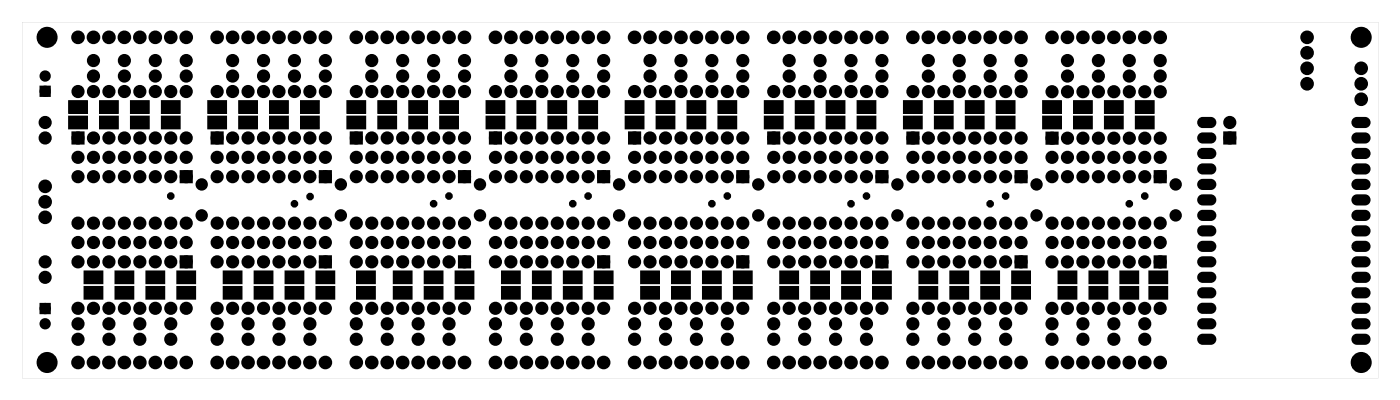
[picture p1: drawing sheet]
<svg xmlns="http://www.w3.org/2000/svg" width="230mm" height="66mm" viewBox="0 0 230 66" stroke-linecap="round" stroke-linejoin="round" font-family="sans-serif">
<g fill="#000">
<path d="M6.8 14.4h1.2v1.2h-1.2zM11.3 16.6h3v2h-3zM11.3 19.1h3v2h-3zM16.4 16.6h3v2h-3zM16.4 19.1h3v2h-3zM21.5 16.6h3v2h-3zM21.5 19.1h3v2h-3zM26.6 19.1h3v2h-3zM26.6 16.6h3v2h-3zM34.2 16.6h3v2h-3zM34.2 19.1h3v2h-3zM39.3 16.6h3v2h-3z"/>
<path d="M39.3 19.1h3v2h-3zM44.3 16.6h3v2h-3zM44.3 19.1h3v2h-3zM49.4 19.1h3v2h-3zM49.4 16.6h3v2h-3zM57 16.6h3v2h-3zM57 19.1h3v2h-3zM62.1 16.6h3v2h-3zM62.1 19.1h3v2h-3zM67.2 16.6h3v2h-3zM67.2 19.1h3v2h-3zM72.3 19.1h3v2h-3z"/>
<path d="M72.3 16.6h3v2h-3zM79.9 16.6h3v2h-3zM79.9 19.1h3v2h-3zM85 16.6h3v2h-3zM85 19.1h3v2h-3zM90.1 16.6h3v2h-3zM90.1 19.1h3v2h-3zM95.1 19.1h3v2h-3zM95.1 16.6h3v2h-3zM102.8 16.6h3v2h-3zM102.8 19.1h3v2h-3zM107.8 16.6h3v2h-3z"/>
<path d="M107.8 19.1h3v2h-3zM112.9 16.6h3v2h-3zM112.9 19.1h3v2h-3zM118 19.1h3v2h-3zM118 16.6h3v2h-3zM125.6 16.6h3v2h-3zM125.6 19.1h3v2h-3zM130.7 16.6h3v2h-3zM130.7 19.1h3v2h-3zM135.8 16.6h3v2h-3zM135.8 19.1h3v2h-3zM140.9 19.1h3v2h-3z"/>
<path d="M140.9 16.6h3v2h-3zM148.5 16.6h3v2h-3zM148.5 19.1h3v2h-3zM153.6 16.6h3v2h-3zM153.6 19.1h3v2h-3zM158.6 16.6h3v2h-3zM158.6 19.1h3v2h-3zM163.7 19.1h3v2h-3zM163.7 16.6h3v2h-3zM171.3 16.6h3v2h-3zM171.3 19.1h3v2h-3zM176.4 16.6h3v2h-3z"/>
<path d="M176.4 19.1h3v2h-3zM181.5 16.6h3v2h-3zM181.5 19.1h3v2h-3zM186.6 19.1h3v2h-3zM186.6 16.6h3v2h-3zM12.1 21.9h1.4v1.4h-1.4zM29.9 28.3h1.4v1.4h-1.4zM35 21.9h1.4v1.4h-1.4zM52.8 28.3h1.4v1.4h-1.4zM57.8 21.9h1.4v1.4h-1.4zM75.6 28.3h1.4v1.4h-1.4zM80.7 21.9h1.4v1.4h-1.4z"/>
<path d="M98.5 28.3h1.4v1.4h-1.4zM103.6 21.9h1.4v1.4h-1.4zM121.3 28.3h1.4v1.4h-1.4zM126.4 21.9h1.4v1.4h-1.4zM144.2 28.3h1.4v1.4h-1.4zM149.3 21.9h1.4v1.4h-1.4zM167.1 28.3h1.4v1.4h-1.4zM172.1 22h1.4v1.4h-1.4zM189.9 28.3h1.4v1.4h-1.4zM201.3 21.9h1.4v1.4h-1.4zM6.8 50h1.2v1.2h-1.2zM13.9 47h3v2h-3z"/>
<path d="M13.9 44.5h3v2h-3zM18.9 47h3v2h-3zM18.9 44.5h3v2h-3zM24 47h3v2h-3zM24 44.5h3v2h-3zM29.1 44.5h3v2h-3zM29.1 47h3v2h-3zM29.9 42.3h1.4v1.4h-1.4zM36.7 47h3v2h-3zM36.7 44.5h3v2h-3zM41.8 47h3v2h-3zM41.8 44.5h3v2h-3z"/>
<path d="M46.9 47h3v2h-3zM46.9 44.5h3v2h-3zM52 44.5h3v2h-3zM52 47h3v2h-3zM52.8 42.3h1.4v1.4h-1.4zM58.6 47h3v2h-3zM58.6 44.5h3v2h-3zM64.7 47h3v2h-3zM64.7 44.5h3v2h-3zM69.7 47h3v2h-3zM69.7 44.5h3v2h-3zM74.8 44.5h3v2h-3z"/>
<path d="M74.8 47h3v2h-3zM75.6 42.3h1.4v1.4h-1.4zM82.4 47h3v2h-3zM82.4 44.5h3v2h-3zM87.5 47h3v2h-3zM87.5 44.5h3v2h-3zM92.6 47h3v2h-3zM92.6 44.5h3v2h-3zM97.7 44.5h3v2h-3zM97.7 47h3v2h-3zM98.5 42.3h1.4v1.4h-1.4zM105.3 47h3v2h-3z"/>
<path d="M105.3 44.5h3v2h-3zM110.4 47h3v2h-3zM110.4 44.5h3v2h-3zM115.5 47h3v2h-3zM115.5 44.5h3v2h-3zM120.5 44.5h3v2h-3zM120.5 47h3v2h-3zM121.3 42.3h1.4v1.4h-1.4zM128.2 47h3v2h-3zM128.2 44.5h3v2h-3zM133.2 47h3v2h-3zM133.2 44.5h3v2h-3z"/>
<path d="M138.3 44.5h3v2h-3zM138.3 47h3v2h-3zM143.4 47h3v2h-3zM143.4 44.5h3v2h-3zM144.2 42.3h1.4v1.4h-1.4zM151 47h3v2h-3zM151 44.5h3v2h-3zM156.1 47h3v2h-3zM156.1 44.5h3v2h-3zM161.2 44.5h3v2h-3zM161.2 47h3v2h-3zM166.3 47h3v2h-3z"/>
<path d="M166.3 44.5h3v2h-3zM167.1 42.3h1.4v1.4h-1.4zM173.9 47h3v2h-3zM173.9 44.5h3v2h-3zM179 47h3v2h-3zM179 44.5h3v2h-3zM184 44.5h3v2h-3zM184 47h3v2h-3zM188.8 47h3v2h-3zM188.8 44.5h3v2h-3zM189.9 42.3h1.4v1.4h-1.4z"/>
<path d="M3.6 3.6h222.8v58.4h-222.8zM3.6 3.6v58.4h222.8v-58.4z"/>
<path d="M197.1 24.7l.5-.2h1.3a.66 .66 0 0 1 .7 .7 .66 .66 0 0 1-.7 .6h-1.3a.66 .66 0 0 1-.6-.4 .66 .66 0 0 1 .1-.7zM197.9 25.2a.41 .41 0 0 0 .8 0 .41 .41 0 0 0-.8 0z"/>
<path d="M197.1 29.8l.5-.2h1.3a.66 .66 0 0 1 .7 .7 .66 .66 0 0 1-.7 .6h-1.3a.66 .66 0 0 1-.6-.4 .66 .66 0 0 1 .1-.7zM197.9 30.3a.41 .41 0 0 0 .8 0 .41 .41 0 0 0-.8 0z"/>
<path d="M197.1 37.4l.5-.2h1.3a.66 .66 0 0 1 .7 .7 .66 .66 0 0 1-.7 .6h-1.3a.66 .66 0 0 1-.6-.4 .66 .66 0 0 1 .1-.7zM197.9 37.9a.41 .41 0 0 0 .8 0 .41 .41 0 0 0-.8 0z"/>
<path d="M197.1 22.2l.5-.2h1.3a.66 .66 0 0 1 .7 .6 .66 .66 0 0 1-.7 .7h-1.3a.66 .66 0 0 1-.6-.4 .66 .66 0 0 1 .1-.7zM197.9 22.6a.41 .41 0 0 0 .8 0 .41 .41 0 0 0-.8 0z"/>
<path d="M197.1 27.2l.5-.1h1.3a.66 .66 0 0 1 .7 .6 .66 .66 0 0 1-.7 .7h-1.3a.66 .66 0 0 1-.6-.4 .66 .66 0 0 1 .1-.8zM197.9 27.7a.41 .41 0 0 0 .8 0 .41 .41 0 0 0-.8 0z"/>
<path d="M197.1 32.3l.5-.2h1.3a.66 .66 0 0 1 .7 .7 .66 .66 0 0 1-.7 .7h-1.3a.66 .66 0 0 1-.6-.5 .66 .66 0 0 1 .1-.7zM197.9 32.8a.41 .41 0 0 0 .8 0 .41 .41 0 0 0-.8 0z"/>
<path d="M197.1 34.9l.5-.2h1.3a.66 .66 0 0 1 .7 .6 .66 .66 0 0 1-.7 .7h-1.3a.66 .66 0 0 1-.6-.4 .66 .66 0 0 1 .1-.7zM197.9 35.3a.41 .41 0 0 0 .8 0 .41 .41 0 0 0-.8 0z"/>
<path d="M197.1 19.6l.5-.2h1.3a.66 .66 0 0 1 .7 .7 .66 .66 0 0 1-.7 .7h-1.3a.66 .66 0 0 1-.6-.5 .66 .66 0 0 1 .1-.7zM197.9 20.1a.41 .41 0 0 0 .8 0 .41 .41 0 0 0-.8 0z"/>
<path d="M222.5 37.4l.4-.2h1.4a.66 .66 0 0 1 .6 .7 .66 .66 0 0 1-.6 .6h-1.4a.66 .66 0 0 1-.6-.4 .66 .66 0 0 1 .2-.7zM223.2 37.9a.41 .41 0 0 0 .8 0 .41 .41 0 0 0-.8 0z"/>
<path d="M222.5 34.9l.4-.2h1.4a.66 .66 0 0 1 .6 .6 .66 .66 0 0 1-.6 .7h-1.4a.66 .66 0 0 1-.6-.4 .66 .66 0 0 1 .2-.7zM223.2 35.3a.41 .41 0 0 0 .8 0 .41 .41 0 0 0-.8 0z"/>
<path d="M222.5 32.3l.4-.2h1.4a.66 .66 0 0 1 .6 .7 .66 .66 0 0 1-.6 .7h-1.4a.66 .66 0 0 1-.6-.5 .66 .66 0 0 1 .2-.7zM223.2 32.8a.41 .41 0 0 0 .8 0 .41 .41 0 0 0-.8 0z"/>
<path d="M222.5 29.8l.4-.2h1.4a.66 .66 0 0 1 .6 .7 .66 .66 0 0 1-.6 .6h-1.4a.66 .66 0 0 1-.6-.4 .66 .66 0 0 1 .2-.7zM223.2 30.3a.41 .41 0 0 0 .8 0 .41 .41 0 0 0-.8 0z"/>
<path d="M222.5 27.2l.4-.1h1.4a.66 .66 0 0 1 .6 .6 .66 .66 0 0 1-.6 .7h-1.4a.66 .66 0 0 1-.6-.4 .66 .66 0 0 1 .2-.8zM223.2 27.7a.41 .41 0 0 0 .8 0 .41 .41 0 0 0-.8 0z"/>
<path d="M222.5 24.7l.4-.2h1.4a.66 .66 0 0 1 .6 .7 .66 .66 0 0 1-.6 .6h-1.4a.66 .66 0 0 1-.6-.4 .66 .66 0 0 1 .2-.7zM223.2 25.2a.41 .41 0 0 0 .8 0 .41 .41 0 0 0-.8 0z"/>
<path d="M222.5 22.2l.4-.2h1.4a.66 .66 0 0 1 .6 .6 .66 .66 0 0 1-.6 .7h-1.4a.66 .66 0 0 1-.6-.4 .66 .66 0 0 1 .2-.7zM223.2 22.6a.41 .41 0 0 0 .8 0 .41 .41 0 0 0-.8 0z"/>
<path d="M222.5 19.6l.4-.2h1.4a.66 .66 0 0 1 .6 .7 .66 .66 0 0 1-.6 .7h-1.4a.66 .66 0 0 1-.6-.5 .66 .66 0 0 1 .2-.7zM223.2 20.1a.41 .41 0 0 0 .8 0 .41 .41 0 0 0-.8 0z"/>
<path d="M197.1 47.6l.5-.2h1.3a.66 .66 0 0 1 .7 .6 .66 .66 0 0 1-.7 .7h-1.3a.66 .66 0 0 1-.6-.4 .66 .66 0 0 1 .1-.7zM197.9 48a.41 .41 0 0 0 .8 0 .41 .41 0 0 0-.8 0z"/>
<path d="M197.1 52.6l.5-.1h1.3a.66 .66 0 0 1 .7 .6 .66 .66 0 0 1-.7 .7h-1.3a.66 .66 0 0 1-.6-.4 .66 .66 0 0 1 .1-.8zM197.9 53.1a.41 .41 0 0 0 .8 0 .41 .41 0 0 0-.8 0z"/>
<path d="M197.1 39.9l.5-.1h1.3a.66 .66 0 0 1 .7 .6 .66 .66 0 0 1-.7 .7h-1.3a.66 .66 0 0 1-.6-.4 .66 .66 0 0 1 .1-.8zM197.9 40.4a.41 .41 0 0 0 .8 0 .41 .41 0 0 0-.8 0z"/>
<path d="M197.1 42.5l.5-.2h1.3a.66 .66 0 0 1 .7 .7 .66 .66 0 0 1-.7 .6h-1.3a.66 .66 0 0 1-.6-.4 .66 .66 0 0 1 .1-.7zM197.9 43a.41 .41 0 0 0 .8 0 .41 .41 0 0 0-.8 0z"/>
<path d="M197.1 45l.5-.2h1.3a.66 .66 0 0 1 .7 .7 .66 .66 0 0 1-.7 .7h-1.3a.66 .66 0 0 1-.6-.5 .66 .66 0 0 1 .1-.7zM197.9 45.5a.41 .41 0 0 0 .8 0 .41 .41 0 0 0-.8 0z"/>
<path d="M197.1 50.1l.5-.2h1.3a.66 .66 0 0 1 .7 .7 .66 .66 0 0 1-.7 .6h-1.3a.66 .66 0 0 1-.6-.4 .66 .66 0 0 1 .1-.7zM197.9 50.6a.41 .41 0 0 0 .8 0 .41 .41 0 0 0-.8 0z"/>
<path d="M197.1 55.2l.5-.2h1.3a.66 .66 0 0 1 .7 .7 .66 .66 0 0 1-.7 .6h-1.3a.66 .66 0 0 1-.6-.4 .66 .66 0 0 1 .1-.7zM197.9 55.6a.41 .41 0 0 0 .8 0 .41 .41 0 0 0-.8 0z"/>
<path d="M222.5 55.2l.4-.2h1.4a.66 .66 0 0 1 .6 .7 .66 .66 0 0 1-.6 .6h-1.4a.66 .66 0 0 1-.6-.4 .66 .66 0 0 1 .2-.7zM223.2 55.6a.41 .41 0 0 0 .8 0 .41 .41 0 0 0-.8 0z"/>
<path d="M222.5 52.6l.4-.1h1.4a.66 .66 0 0 1 .6 .6 .66 .66 0 0 1-.6 .7h-1.4a.66 .66 0 0 1-.6-.4 .66 .66 0 0 1 .2-.8zM223.2 53.1a.41 .41 0 0 0 .8 0 .41 .41 0 0 0-.8 0z"/>
<path d="M222.5 50.1l.4-.2h1.4a.66 .66 0 0 1 .6 .7 .66 .66 0 0 1-.6 .6h-1.4a.66 .66 0 0 1-.6-.4 .66 .66 0 0 1 .2-.7zM223.2 50.6a.41 .41 0 0 0 .8 0 .41 .41 0 0 0-.8 0z"/>
<path d="M222.5 47.6l.4-.2h1.4a.66 .66 0 0 1 .6 .6 .66 .66 0 0 1-.6 .7h-1.4a.66 .66 0 0 1-.6-.4 .66 .66 0 0 1 .2-.7zM223.2 48a.41 .41 0 0 0 .8 0 .41 .41 0 0 0-.8 0z"/>
<path d="M222.5 42.5l.4-.2h1.4a.66 .66 0 0 1 .6 .7 .66 .66 0 0 1-.6 .6h-1.4a.66 .66 0 0 1-.6-.4 .66 .66 0 0 1 .2-.7zM223.2 43a.41 .41 0 0 0 .8 0 .41 .41 0 0 0-.8 0z"/>
<path d="M222.5 39.9l.4-.1h1.4a.66 .66 0 0 1 .6 .6 .66 .66 0 0 1-.6 .7h-1.4a.66 .66 0 0 1-.6-.4 .66 .66 0 0 1 .2-.8zM223.2 40.4a.41 .41 0 0 0 .8 0 .41 .41 0 0 0-.8 0z"/>
<path d="M222.5 45l.5-.2h1.3a.66 .66 0 0 1 .6 .7 .66 .66 0 0 1-.6 .7h-1.3a.66 .66 0 0 1-.6-.5 .66 .66 0 0 1 .1-.7zM223.2 45.5a.41 .41 0 0 0 .8 0 .41 .41 0 0 0-.8 0z"/>
</g>
<g fill="#000">
<circle cx="7.4" cy="12.5" r=".6"/>
<circle cx="7.4" cy="15" r=".6"/>
<circle cx="7.7" cy="6.1" r="1.6"/>
<circle cx="12.8" cy="6.1" r=".74"/>
<circle cx="12.8" cy="15" r=".7"/>
<circle cx="15.4" cy="6.1" r=".74"/>
<circle cx="15.4" cy="9.9" r=".7"/>
<circle cx="15.4" cy="12.5" r=".7"/>
<circle cx="15.4" cy="15" r=".7"/>
<circle cx="17.9" cy="6.1" r=".74"/>
<circle cx="17.9" cy="15" r=".7"/>
<circle cx="20.4" cy="6.1" r=".74"/>
<circle cx="20.4" cy="9.9" r=".7"/>
<circle cx="20.4" cy="12.5" r=".7"/>
<circle cx="20.4" cy="15" r=".7"/>
<circle cx="23" cy="6.1" r=".74"/>
<circle cx="23" cy="15" r=".7"/>
<circle cx="25.5" cy="6.1" r=".74"/>
<circle cx="25.5" cy="9.9" r=".7"/>
<circle cx="25.5" cy="12.5" r=".7"/>
<circle cx="25.5" cy="15" r=".7"/>
<circle cx="28.1" cy="6.1" r=".74"/>
<circle cx="28.1" cy="15" r=".7"/>
<circle cx="30.6" cy="6.1" r=".74"/>
<circle cx="30.6" cy="9.9" r=".7"/>
<circle cx="30.6" cy="12.5" r=".7"/>
<circle cx="30.6" cy="15" r=".7"/>
<circle cx="35.7" cy="6.1" r=".74"/>
<circle cx="35.7" cy="15" r=".7"/>
<circle cx="38.2" cy="6.1" r=".74"/>
<circle cx="38.2" cy="9.9" r=".7"/>
<circle cx="38.2" cy="12.5" r=".7"/>
<circle cx="38.2" cy="15" r=".7"/>
<circle cx="40.8" cy="6.1" r=".74"/>
<circle cx="40.8" cy="15" r=".7"/>
<circle cx="43.3" cy="6.1" r=".74"/>
<circle cx="43.3" cy="9.9" r=".7"/>
<circle cx="43.3" cy="12.5" r=".7"/>
<circle cx="43.3" cy="15" r=".7"/>
<circle cx="45.8" cy="6.1" r=".74"/>
<circle cx="45.8" cy="15" r=".7"/>
<circle cx="48.4" cy="6.1" r=".74"/>
<circle cx="48.4" cy="9.9" r=".7"/>
<circle cx="48.4" cy="12.5" r=".7"/>
<circle cx="48.4" cy="15" r=".7"/>
<circle cx="50.9" cy="6.1" r=".74"/>
<circle cx="50.9" cy="15" r=".7"/>
<circle cx="53.5" cy="6.1" r=".74"/>
<circle cx="53.5" cy="9.9" r=".7"/>
<circle cx="53.5" cy="12.5" r=".7"/>
<circle cx="53.5" cy="15" r=".7"/>
<circle cx="58.5" cy="6.1" r=".74"/>
<circle cx="58.5" cy="15" r=".7"/>
<circle cx="61.1" cy="6.1" r=".74"/>
<circle cx="61.1" cy="9.9" r=".7"/>
<circle cx="61.1" cy="12.5" r=".7"/>
<circle cx="61.1" cy="15" r=".7"/>
<circle cx="63.6" cy="6.1" r=".74"/>
<circle cx="63.6" cy="15" r=".7"/>
<circle cx="66.2" cy="6.1" r=".74"/>
<circle cx="66.2" cy="9.9" r=".7"/>
<circle cx="66.2" cy="12.5" r=".7"/>
<circle cx="66.2" cy="15" r=".7"/>
<circle cx="68.7" cy="6.1" r=".74"/>
<circle cx="68.7" cy="15" r=".7"/>
<circle cx="71.2" cy="6.1" r=".74"/>
<circle cx="71.2" cy="9.9" r=".7"/>
<circle cx="71.2" cy="12.5" r=".7"/>
<circle cx="71.2" cy="15" r=".7"/>
<circle cx="73.8" cy="6.1" r=".74"/>
<circle cx="73.8" cy="15" r=".7"/>
<circle cx="76.3" cy="6.1" r=".74"/>
<circle cx="76.3" cy="9.9" r=".7"/>
<circle cx="76.3" cy="12.5" r=".7"/>
<circle cx="76.3" cy="15" r=".7"/>
<circle cx="81.4" cy="6.1" r=".74"/>
<circle cx="81.4" cy="15" r=".7"/>
<circle cx="83.9" cy="6.1" r=".74"/>
<circle cx="83.9" cy="9.9" r=".7"/>
<circle cx="83.9" cy="12.5" r=".7"/>
<circle cx="83.9" cy="15" r=".7"/>
<circle cx="86.5" cy="6.1" r=".74"/>
<circle cx="86.5" cy="15" r=".7"/>
<circle cx="89" cy="6.1" r=".74"/>
<circle cx="89" cy="9.9" r=".7"/>
<circle cx="89" cy="12.5" r=".7"/>
<circle cx="89" cy="15" r=".7"/>
<circle cx="91.6" cy="6.1" r=".74"/>
<circle cx="91.6" cy="15" r=".7"/>
<circle cx="94.1" cy="6.1" r=".74"/>
<circle cx="94.1" cy="9.9" r=".7"/>
<circle cx="94.1" cy="12.5" r=".7"/>
<circle cx="94.1" cy="15" r=".7"/>
<circle cx="96.6" cy="6.1" r=".74"/>
<circle cx="96.6" cy="15" r=".7"/>
<circle cx="99.2" cy="6.1" r=".74"/>
<circle cx="99.2" cy="9.9" r=".7"/>
<circle cx="99.2" cy="12.5" r=".7"/>
<circle cx="99.2" cy="15" r=".7"/>
<circle cx="104.3" cy="6.1" r=".74"/>
<circle cx="104.3" cy="15" r=".7"/>
<circle cx="106.8" cy="6.1" r=".74"/>
<circle cx="106.8" cy="9.9" r=".7"/>
<circle cx="106.8" cy="12.5" r=".7"/>
<circle cx="106.8" cy="15" r=".7"/>
<circle cx="109.3" cy="6.1" r=".74"/>
<circle cx="109.3" cy="15" r=".7"/>
<circle cx="111.9" cy="6.1" r=".74"/>
<circle cx="111.9" cy="9.9" r=".7"/>
<circle cx="111.9" cy="12.5" r=".7"/>
<circle cx="111.9" cy="15" r=".7"/>
<circle cx="114.4" cy="6.1" r=".74"/>
<circle cx="114.4" cy="15" r=".7"/>
<circle cx="117" cy="6.1" r=".74"/>
<circle cx="117" cy="9.9" r=".7"/>
<circle cx="117" cy="12.5" r=".7"/>
<circle cx="117" cy="15" r=".7"/>
<circle cx="119.5" cy="6.1" r=".74"/>
<circle cx="119.5" cy="15" r=".7"/>
<circle cx="122" cy="6.1" r=".74"/>
<circle cx="122" cy="9.9" r=".7"/>
<circle cx="122" cy="12.5" r=".7"/>
<circle cx="122" cy="15" r=".7"/>
<circle cx="127.1" cy="6.1" r=".74"/>
<circle cx="127.1" cy="15" r=".7"/>
<circle cx="129.7" cy="6.1" r=".74"/>
<circle cx="129.7" cy="9.9" r=".7"/>
<circle cx="129.7" cy="12.5" r=".7"/>
<circle cx="129.7" cy="15" r=".7"/>
<circle cx="132.2" cy="6.1" r=".74"/>
<circle cx="132.2" cy="15" r=".7"/>
<circle cx="134.7" cy="6.1" r=".74"/>
<circle cx="134.7" cy="9.9" r=".7"/>
<circle cx="134.7" cy="12.5" r=".7"/>
<circle cx="134.7" cy="15" r=".7"/>
<circle cx="137.3" cy="6.1" r=".74"/>
<circle cx="137.3" cy="15" r=".7"/>
<circle cx="139.8" cy="6.1" r=".74"/>
<circle cx="139.8" cy="9.9" r=".7"/>
<circle cx="139.8" cy="12.5" r=".7"/>
<circle cx="139.8" cy="15" r=".7"/>
<circle cx="142.4" cy="6.1" r=".74"/>
<circle cx="142.4" cy="15" r=".7"/>
<circle cx="144.9" cy="6.1" r=".74"/>
<circle cx="144.9" cy="9.9" r=".7"/>
<circle cx="144.9" cy="12.5" r=".7"/>
<circle cx="144.9" cy="15" r=".7"/>
<circle cx="150" cy="6.1" r=".74"/>
<circle cx="150" cy="15" r=".7"/>
<circle cx="152.5" cy="6.1" r=".74"/>
<circle cx="152.5" cy="9.9" r=".7"/>
<circle cx="152.5" cy="12.5" r=".7"/>
<circle cx="152.5" cy="15" r=".7"/>
<circle cx="155.1" cy="6.1" r=".74"/>
<circle cx="155.1" cy="15" r=".7"/>
<circle cx="157.6" cy="6.1" r=".74"/>
<circle cx="157.6" cy="9.9" r=".7"/>
<circle cx="157.6" cy="12.5" r=".7"/>
<circle cx="157.6" cy="15" r=".7"/>
<circle cx="160.1" cy="6.1" r=".74"/>
<circle cx="160.1" cy="15" r=".7"/>
<circle cx="162.7" cy="6.1" r=".74"/>
<circle cx="162.7" cy="9.9" r=".7"/>
<circle cx="162.7" cy="12.5" r=".7"/>
<circle cx="162.7" cy="15" r=".7"/>
<circle cx="165.2" cy="6.1" r=".74"/>
<circle cx="165.2" cy="15" r=".7"/>
<circle cx="167.8" cy="6.1" r=".74"/>
<circle cx="167.8" cy="9.9" r=".7"/>
<circle cx="167.8" cy="12.5" r=".7"/>
<circle cx="167.8" cy="15" r=".7"/>
<circle cx="172.8" cy="6.1" r=".74"/>
<circle cx="172.8" cy="15" r=".7"/>
<circle cx="175.4" cy="6.1" r=".74"/>
<circle cx="175.4" cy="9.9" r=".7"/>
<circle cx="175.4" cy="12.5" r=".7"/>
<circle cx="175.4" cy="15" r=".7"/>
<circle cx="177.9" cy="6.1" r=".74"/>
<circle cx="177.9" cy="15" r=".7"/>
<circle cx="180.5" cy="6.1" r=".74"/>
<circle cx="180.5" cy="9.9" r=".7"/>
<circle cx="180.5" cy="12.5" r=".7"/>
<circle cx="180.5" cy="15" r=".7"/>
<circle cx="183" cy="6.1" r=".74"/>
<circle cx="183" cy="15" r=".7"/>
<circle cx="185.5" cy="6.1" r=".74"/>
<circle cx="185.5" cy="9.9" r=".7"/>
<circle cx="185.5" cy="12.5" r=".7"/>
<circle cx="185.5" cy="15" r=".7"/>
<circle cx="188.1" cy="6.1" r=".74"/>
<circle cx="188.1" cy="15" r=".7"/>
<circle cx="190.6" cy="6.1" r=".74"/>
<circle cx="190.6" cy="9.9" r=".7"/>
<circle cx="190.6" cy="12.5" r=".7"/>
<circle cx="190.6" cy="15" r=".7"/>
<circle cx="214.7" cy="8.7" r=".74"/>
<circle cx="214.7" cy="13.7" r=".74"/>
<circle cx="214.7" cy="6.1" r=".74"/>
<circle cx="214.7" cy="11.2" r=".74"/>
<circle cx="223.6" cy="6.1" r="1.6"/>
<circle cx="223.6" cy="16.3" r=".74"/>
<circle cx="223.6" cy="13.7" r=".74"/>
<circle cx="223.6" cy="11.2" r=".74"/>
<circle cx="7.4" cy="33.1" r=".74"/>
<circle cx="7.4" cy="30.6" r=".74"/>
<circle cx="7.4" cy="35.7" r=".74"/>
<circle cx="7.4" cy="20.1" r=".7"/>
<circle cx="7.4" cy="22.6" r=".7"/>
<circle cx="12.8" cy="36.6" r=".7"/>
<circle cx="12.8" cy="29" r=".7"/>
<circle cx="12.8" cy="39.8" r=".7"/>
<circle cx="12.8" cy="25.8" r=".7"/>
<circle cx="12.8" cy="22.6" r=".7"/>
<circle cx="15.4" cy="36.6" r=".7"/>
<circle cx="15.4" cy="29" r=".7"/>
<circle cx="15.4" cy="39.8" r=".7"/>
<circle cx="15.4" cy="25.8" r=".7"/>
<circle cx="15.4" cy="22.6" r=".7"/>
<circle cx="17.9" cy="29" r=".7"/>
<circle cx="17.9" cy="36.6" r=".7"/>
<circle cx="17.9" cy="39.8" r=".7"/>
<circle cx="17.9" cy="25.8" r=".7"/>
<circle cx="17.9" cy="22.6" r=".7"/>
<circle cx="20.4" cy="36.6" r=".7"/>
<circle cx="20.4" cy="29" r=".7"/>
<circle cx="20.4" cy="39.8" r=".7"/>
<circle cx="20.4" cy="25.8" r=".7"/>
<circle cx="20.4" cy="22.6" r=".7"/>
<circle cx="23" cy="36.6" r=".7"/>
<circle cx="23" cy="29" r=".7"/>
<circle cx="23" cy="39.8" r=".7"/>
<circle cx="23" cy="25.8" r=".7"/>
<circle cx="23" cy="22.6" r=".7"/>
<circle cx="25.5" cy="29" r=".7"/>
<circle cx="25.5" cy="36.6" r=".7"/>
<circle cx="25.5" cy="39.8" r=".7"/>
<circle cx="25.5" cy="25.8" r=".7"/>
<circle cx="25.5" cy="22.6" r=".7"/>
<circle cx="28.1" cy="36.6" r=".7"/>
<circle cx="28.1" cy="29" r=".7"/>
<circle cx="28.1" cy="32.2" r=".35"/>
<circle cx="28.1" cy="39.8" r=".7"/>
<circle cx="28.1" cy="25.8" r=".7"/>
<circle cx="28.1" cy="22.6" r=".7"/>
<circle cx="30.6" cy="29" r=".7"/>
<circle cx="30.6" cy="36.6" r=".7"/>
<circle cx="30.6" cy="39.8" r=".7"/>
<circle cx="30.6" cy="25.8" r=".7"/>
<circle cx="30.6" cy="22.6" r=".7"/>
<circle cx="33.1" cy="30.3" r=".64"/>
<circle cx="33.1" cy="35.3" r=".64"/>
<circle cx="35.7" cy="36.6" r=".7"/>
<circle cx="35.7" cy="29" r=".7"/>
<circle cx="35.7" cy="39.8" r=".7"/>
<circle cx="35.7" cy="25.8" r=".7"/>
<circle cx="35.7" cy="22.6" r=".7"/>
<circle cx="38.2" cy="36.6" r=".7"/>
<circle cx="38.2" cy="29" r=".7"/>
<circle cx="38.2" cy="39.8" r=".7"/>
<circle cx="38.2" cy="25.8" r=".7"/>
<circle cx="38.2" cy="22.6" r=".7"/>
<circle cx="40.8" cy="29" r=".7"/>
<circle cx="40.8" cy="36.6" r=".7"/>
<circle cx="40.8" cy="25.8" r=".7"/>
<circle cx="40.8" cy="39.8" r=".7"/>
<circle cx="40.8" cy="22.6" r=".7"/>
<circle cx="43.3" cy="36.6" r=".7"/>
<circle cx="43.3" cy="29" r=".7"/>
<circle cx="43.3" cy="25.8" r=".7"/>
<circle cx="43.3" cy="39.8" r=".7"/>
<circle cx="43.3" cy="22.6" r=".7"/>
<circle cx="45.8" cy="29" r=".7"/>
<circle cx="45.8" cy="36.6" r=".7"/>
<circle cx="45.8" cy="39.8" r=".7"/>
<circle cx="45.8" cy="25.8" r=".7"/>
<circle cx="45.8" cy="22.6" r=".7"/>
<circle cx="48.4" cy="36.6" r=".7"/>
<circle cx="48.4" cy="29" r=".7"/>
<circle cx="48.4" cy="33.4" r=".35"/>
<circle cx="48.4" cy="39.8" r=".7"/>
<circle cx="48.4" cy="25.8" r=".7"/>
<circle cx="48.4" cy="22.6" r=".7"/>
<circle cx="50.9" cy="29" r=".7"/>
<circle cx="50.9" cy="36.6" r=".7"/>
<circle cx="50.9" cy="39.8" r=".7"/>
<circle cx="50.9" cy="25.8" r=".7"/>
<circle cx="50.9" cy="22.6" r=".7"/>
<circle cx="50.9" cy="32.2" r=".35"/>
<circle cx="53.5" cy="29" r=".7"/>
<circle cx="53.5" cy="36.6" r=".7"/>
<circle cx="53.5" cy="25.8" r=".7"/>
<circle cx="53.5" cy="39.8" r=".7"/>
<circle cx="53.5" cy="22.6" r=".7"/>
<circle cx="56" cy="30.3" r=".64"/>
<circle cx="56" cy="35.3" r=".64"/>
<circle cx="58.5" cy="36.6" r=".7"/>
<circle cx="58.5" cy="29" r=".7"/>
<circle cx="58.5" cy="39.8" r=".7"/>
<circle cx="58.5" cy="25.8" r=".7"/>
<circle cx="58.5" cy="22.6" r=".7"/>
<circle cx="61.1" cy="29" r=".7"/>
<circle cx="61.1" cy="36.6" r=".7"/>
<circle cx="61.1" cy="39.8" r=".7"/>
<circle cx="61.1" cy="25.8" r=".7"/>
<circle cx="61.1" cy="22.6" r=".7"/>
<circle cx="63.6" cy="36.6" r=".7"/>
<circle cx="63.6" cy="29" r=".7"/>
<circle cx="63.6" cy="39.8" r=".7"/>
<circle cx="63.6" cy="25.8" r=".7"/>
<circle cx="63.6" cy="22.6" r=".7"/>
<circle cx="66.2" cy="36.6" r=".7"/>
<circle cx="66.2" cy="29" r=".7"/>
<circle cx="66.2" cy="25.8" r=".7"/>
<circle cx="66.2" cy="39.8" r=".7"/>
<circle cx="66.2" cy="22.6" r=".7"/>
<circle cx="68.7" cy="36.6" r=".7"/>
<circle cx="68.7" cy="29" r=".7"/>
<circle cx="68.7" cy="39.8" r=".7"/>
<circle cx="68.7" cy="25.8" r=".7"/>
<circle cx="68.7" cy="22.6" r=".7"/>
<circle cx="71.2" cy="36.6" r=".7"/>
<circle cx="71.2" cy="29" r=".7"/>
<circle cx="71.2" cy="39.8" r=".7"/>
<circle cx="71.2" cy="25.8" r=".7"/>
<circle cx="71.2" cy="22.6" r=".7"/>
<circle cx="71.2" cy="33.4" r=".35"/>
<circle cx="73.8" cy="32.2" r=".35"/>
<circle cx="73.8" cy="29" r=".7"/>
<circle cx="73.8" cy="36.6" r=".7"/>
<circle cx="73.8" cy="39.8" r=".7"/>
<circle cx="73.8" cy="25.8" r=".7"/>
<circle cx="73.8" cy="22.6" r=".7"/>
<circle cx="76.3" cy="29" r=".7"/>
<circle cx="76.3" cy="36.6" r=".7"/>
<circle cx="76.3" cy="25.8" r=".7"/>
<circle cx="76.3" cy="39.8" r=".7"/>
<circle cx="76.3" cy="22.6" r=".7"/>
<circle cx="78.9" cy="30.3" r=".64"/>
<circle cx="78.9" cy="35.3" r=".64"/>
<circle cx="81.4" cy="36.6" r=".7"/>
<circle cx="81.4" cy="29" r=".7"/>
<circle cx="81.4" cy="39.8" r=".7"/>
<circle cx="81.4" cy="25.8" r=".7"/>
<circle cx="81.4" cy="22.6" r=".7"/>
<circle cx="83.9" cy="36.6" r=".7"/>
<circle cx="83.9" cy="29" r=".7"/>
<circle cx="83.9" cy="39.8" r=".7"/>
<circle cx="83.9" cy="25.8" r=".7"/>
<circle cx="83.9" cy="22.6" r=".7"/>
<circle cx="86.5" cy="29" r=".7"/>
<circle cx="86.5" cy="36.6" r=".7"/>
<circle cx="86.5" cy="39.8" r=".7"/>
<circle cx="86.5" cy="25.8" r=".7"/>
<circle cx="86.5" cy="22.6" r=".7"/>
<circle cx="89" cy="36.6" r=".7"/>
<circle cx="89" cy="29" r=".7"/>
<circle cx="89" cy="39.8" r=".7"/>
<circle cx="89" cy="25.8" r=".7"/>
<circle cx="89" cy="22.6" r=".7"/>
<circle cx="91.6" cy="36.6" r=".7"/>
<circle cx="91.6" cy="29" r=".7"/>
<circle cx="91.6" cy="39.8" r=".7"/>
<circle cx="91.6" cy="25.8" r=".7"/>
<circle cx="91.6" cy="22.6" r=".7"/>
<circle cx="94.1" cy="29" r=".7"/>
<circle cx="94.1" cy="36.6" r=".7"/>
<circle cx="94.1" cy="39.8" r=".7"/>
<circle cx="94.1" cy="25.8" r=".7"/>
<circle cx="94.1" cy="22.6" r=".7"/>
<circle cx="94.1" cy="33.4" r=".35"/>
<circle cx="96.6" cy="32.2" r=".35"/>
<circle cx="96.6" cy="29" r=".7"/>
<circle cx="96.6" cy="36.6" r=".7"/>
<circle cx="96.6" cy="39.8" r=".7"/>
<circle cx="96.6" cy="25.8" r=".7"/>
<circle cx="96.6" cy="22.6" r=".7"/>
<circle cx="99.2" cy="29" r=".7"/>
<circle cx="99.2" cy="36.6" r=".7"/>
<circle cx="99.2" cy="25.8" r=".7"/>
<circle cx="99.2" cy="39.8" r=".7"/>
<circle cx="99.2" cy="22.6" r=".7"/>
<circle cx="101.7" cy="30.3" r=".64"/>
<circle cx="101.7" cy="35.3" r=".64"/>
<circle cx="104.3" cy="29" r=".7"/>
<circle cx="104.3" cy="36.6" r=".7"/>
<circle cx="104.3" cy="39.8" r=".7"/>
<circle cx="104.3" cy="25.8" r=".7"/>
<circle cx="104.3" cy="22.6" r=".7"/>
<circle cx="106.8" cy="29" r=".7"/>
<circle cx="106.8" cy="36.6" r=".7"/>
<circle cx="106.8" cy="39.8" r=".7"/>
<circle cx="106.8" cy="25.8" r=".7"/>
<circle cx="106.8" cy="22.6" r=".7"/>
<circle cx="109.3" cy="36.6" r=".7"/>
<circle cx="109.3" cy="29" r=".7"/>
<circle cx="109.3" cy="39.8" r=".7"/>
<circle cx="109.3" cy="25.8" r=".7"/>
<circle cx="109.3" cy="22.6" r=".7"/>
<circle cx="111.9" cy="29" r=".7"/>
<circle cx="111.9" cy="36.6" r=".7"/>
<circle cx="111.9" cy="39.8" r=".7"/>
<circle cx="111.9" cy="25.8" r=".7"/>
<circle cx="111.9" cy="22.6" r=".7"/>
<circle cx="114.4" cy="29" r=".7"/>
<circle cx="114.4" cy="36.6" r=".7"/>
<circle cx="114.4" cy="39.8" r=".7"/>
<circle cx="114.4" cy="25.8" r=".7"/>
<circle cx="114.4" cy="22.6" r=".7"/>
<circle cx="117" cy="29" r=".7"/>
<circle cx="117" cy="36.6" r=".7"/>
<circle cx="117" cy="39.8" r=".7"/>
<circle cx="117" cy="25.8" r=".7"/>
<circle cx="117" cy="22.6" r=".7"/>
<circle cx="117" cy="33.4" r=".35"/>
<circle cx="119.5" cy="32.2" r=".35"/>
<circle cx="119.5" cy="36.6" r=".7"/>
<circle cx="119.5" cy="29" r=".7"/>
<circle cx="119.5" cy="39.8" r=".7"/>
<circle cx="119.5" cy="25.8" r=".7"/>
<circle cx="119.5" cy="22.6" r=".7"/>
<circle cx="122" cy="36.6" r=".7"/>
<circle cx="122" cy="29" r=".7"/>
<circle cx="122" cy="39.8" r=".7"/>
<circle cx="122" cy="25.8" r=".7"/>
<circle cx="122" cy="22.6" r=".7"/>
<circle cx="124.6" cy="30.3" r=".64"/>
<circle cx="124.6" cy="35.3" r=".64"/>
<circle cx="127.1" cy="36.6" r=".7"/>
<circle cx="127.1" cy="29" r=".7"/>
<circle cx="127.1" cy="39.8" r=".7"/>
<circle cx="127.1" cy="25.8" r=".7"/>
<circle cx="127.1" cy="22.6" r=".7"/>
<circle cx="129.7" cy="29" r=".7"/>
<circle cx="129.7" cy="36.6" r=".7"/>
<circle cx="129.7" cy="39.8" r=".7"/>
<circle cx="129.7" cy="25.8" r=".7"/>
<circle cx="129.7" cy="22.6" r=".7"/>
<circle cx="132.2" cy="29" r=".7"/>
<circle cx="132.2" cy="36.6" r=".7"/>
<circle cx="132.2" cy="39.8" r=".7"/>
<circle cx="132.2" cy="25.8" r=".7"/>
<circle cx="132.2" cy="22.6" r=".7"/>
<circle cx="134.7" cy="29" r=".7"/>
<circle cx="134.7" cy="36.6" r=".7"/>
<circle cx="134.7" cy="39.8" r=".7"/>
<circle cx="134.7" cy="25.8" r=".7"/>
<circle cx="134.7" cy="22.6" r=".7"/>
<circle cx="137.3" cy="29" r=".7"/>
<circle cx="137.3" cy="36.6" r=".7"/>
<circle cx="137.3" cy="39.8" r=".7"/>
<circle cx="137.3" cy="25.8" r=".7"/>
<circle cx="137.3" cy="22.6" r=".7"/>
<circle cx="139.8" cy="36.6" r=".7"/>
<circle cx="139.8" cy="29" r=".7"/>
<circle cx="139.8" cy="33.4" r=".35"/>
<circle cx="139.8" cy="39.8" r=".7"/>
<circle cx="139.8" cy="25.8" r=".7"/>
<circle cx="139.8" cy="22.6" r=".7"/>
<circle cx="142.4" cy="29" r=".7"/>
<circle cx="142.4" cy="36.6" r=".7"/>
<circle cx="142.4" cy="32.2" r=".35"/>
<circle cx="142.4" cy="39.8" r=".7"/>
<circle cx="142.4" cy="25.8" r=".7"/>
<circle cx="142.4" cy="22.6" r=".7"/>
<circle cx="144.9" cy="36.6" r=".7"/>
<circle cx="144.9" cy="29" r=".7"/>
<circle cx="144.9" cy="39.8" r=".7"/>
<circle cx="144.9" cy="25.8" r=".7"/>
<circle cx="144.9" cy="22.6" r=".7"/>
<circle cx="147.4" cy="30.3" r=".64"/>
<circle cx="147.4" cy="35.3" r=".64"/>
<circle cx="150" cy="29" r=".7"/>
<circle cx="150" cy="36.6" r=".7"/>
<circle cx="150" cy="39.8" r=".7"/>
<circle cx="150" cy="25.8" r=".7"/>
<circle cx="150" cy="22.6" r=".7"/>
<circle cx="152.5" cy="36.6" r=".7"/>
<circle cx="152.5" cy="29" r=".7"/>
<circle cx="152.5" cy="39.8" r=".7"/>
<circle cx="152.5" cy="25.8" r=".7"/>
<circle cx="152.5" cy="22.6" r=".7"/>
<circle cx="155.1" cy="29" r=".7"/>
<circle cx="155.1" cy="36.6" r=".7"/>
<circle cx="155.1" cy="25.8" r=".7"/>
<circle cx="155.1" cy="39.8" r=".7"/>
<circle cx="155.1" cy="22.6" r=".7"/>
<circle cx="157.6" cy="29" r=".7"/>
<circle cx="157.6" cy="36.6" r=".7"/>
<circle cx="157.6" cy="39.8" r=".7"/>
<circle cx="157.6" cy="25.8" r=".7"/>
<circle cx="157.6" cy="22.6" r=".7"/>
<circle cx="160.1" cy="29" r=".7"/>
<circle cx="160.1" cy="36.6" r=".7"/>
<circle cx="160.1" cy="39.8" r=".7"/>
<circle cx="160.1" cy="25.8" r=".7"/>
<circle cx="160.1" cy="22.6" r=".7"/>
<circle cx="162.7" cy="33.4" r=".35"/>
<circle cx="162.7" cy="36.6" r=".7"/>
<circle cx="162.7" cy="29" r=".7"/>
<circle cx="162.7" cy="39.8" r=".7"/>
<circle cx="162.7" cy="25.8" r=".7"/>
<circle cx="162.7" cy="22.6" r=".7"/>
<circle cx="165.2" cy="36.6" r=".7"/>
<circle cx="165.2" cy="29" r=".7"/>
<circle cx="165.2" cy="32.2" r=".35"/>
<circle cx="165.2" cy="39.8" r=".7"/>
<circle cx="165.2" cy="25.8" r=".7"/>
<circle cx="165.2" cy="22.6" r=".7"/>
<circle cx="167.8" cy="36.6" r=".7"/>
<circle cx="167.8" cy="29" r=".7"/>
<circle cx="167.8" cy="39.8" r=".7"/>
<circle cx="167.8" cy="25.8" r=".7"/>
<circle cx="167.8" cy="22.6" r=".7"/>
<circle cx="170.3" cy="30.3" r=".64"/>
<circle cx="170.3" cy="35.3" r=".64"/>
<circle cx="172.8" cy="29" r=".7"/>
<circle cx="172.8" cy="36.6" r=".7"/>
<circle cx="172.8" cy="39.8" r=".7"/>
<circle cx="172.8" cy="25.8" r=".7"/>
<circle cx="172.8" cy="22.7" r=".7"/>
<circle cx="175.4" cy="29" r=".7"/>
<circle cx="175.4" cy="36.6" r=".7"/>
<circle cx="175.4" cy="39.8" r=".7"/>
<circle cx="175.4" cy="25.8" r=".7"/>
<circle cx="175.4" cy="22.7" r=".7"/>
<circle cx="177.9" cy="29" r=".7"/>
<circle cx="177.9" cy="36.6" r=".7"/>
<circle cx="177.9" cy="39.8" r=".7"/>
<circle cx="177.9" cy="25.8" r=".7"/>
<circle cx="177.9" cy="22.7" r=".7"/>
<circle cx="180.5" cy="29" r=".7"/>
<circle cx="180.5" cy="36.6" r=".7"/>
<circle cx="180.5" cy="25.8" r=".7"/>
<circle cx="180.5" cy="39.8" r=".7"/>
<circle cx="180.5" cy="22.7" r=".7"/>
<circle cx="183" cy="29" r=".7"/>
<circle cx="183" cy="36.6" r=".7"/>
<circle cx="183" cy="39.8" r=".7"/>
<circle cx="183" cy="25.8" r=".7"/>
<circle cx="183" cy="22.7" r=".7"/>
<circle cx="185.5" cy="36.6" r=".7"/>
<circle cx="185.5" cy="29" r=".7"/>
<circle cx="185.5" cy="33.4" r=".35"/>
<circle cx="185.5" cy="39.8" r=".7"/>
<circle cx="185.5" cy="25.8" r=".7"/>
<circle cx="185.5" cy="22.7" r=".7"/>
<circle cx="188.1" cy="29" r=".7"/>
<circle cx="188.1" cy="36.6" r=".7"/>
<circle cx="188.1" cy="32.2" r=".35"/>
<circle cx="188.1" cy="25.8" r=".7"/>
<circle cx="188.1" cy="39.8" r=".7"/>
<circle cx="188.1" cy="22.7" r=".7"/>
<circle cx="190.6" cy="29" r=".7"/>
<circle cx="190.6" cy="36.6" r=".7"/>
<circle cx="190.6" cy="25.8" r=".7"/>
<circle cx="190.6" cy="39.8" r=".7"/>
<circle cx="190.6" cy="22.7" r=".7"/>
<circle cx="193.2" cy="30.3" r=".64"/>
<circle cx="193.2" cy="35.3" r=".64"/>
<circle cx="198.2" cy="25.2" r=".57"/>
<circle cx="198.2" cy="37.9" r=".57"/>
<circle cx="198.2" cy="30.3" r=".57"/>
<circle cx="198.2" cy="20.1" r=".57"/>
<circle cx="198.2" cy="22.6" r=".57"/>
<circle cx="198.2" cy="32.8" r=".57"/>
<circle cx="198.2" cy="35.3" r=".57"/>
<circle cx="198.2" cy="27.7" r=".57"/>
<circle cx="202" cy="20.1" r=".7"/>
<circle cx="202" cy="22.6" r=".7"/>
<circle cx="223.6" cy="22.6" r=".57"/>
<circle cx="223.6" cy="25.2" r=".57"/>
<circle cx="223.6" cy="37.9" r=".57"/>
<circle cx="223.6" cy="30.3" r=".57"/>
<circle cx="223.6" cy="20.1" r=".57"/>
<circle cx="223.6" cy="35.3" r=".57"/>
<circle cx="223.6" cy="27.7" r=".57"/>
<circle cx="223.6" cy="32.8" r=".57"/>
<circle cx="7.4" cy="43" r=".7"/>
<circle cx="7.4" cy="45.5" r=".7"/>
<circle cx="7.4" cy="53.1" r=".6"/>
<circle cx="7.4" cy="50.6" r=".6"/>
<circle cx="7.7" cy="59.5" r="1.6"/>
<circle cx="12.8" cy="53.1" r=".7"/>
<circle cx="12.8" cy="55.7" r=".7"/>
<circle cx="12.8" cy="43" r=".7"/>
<circle cx="12.8" cy="50.6" r=".7"/>
<circle cx="12.8" cy="59.5" r=".74"/>
<circle cx="15.4" cy="43" r=".7"/>
<circle cx="15.4" cy="50.6" r=".7"/>
<circle cx="15.4" cy="59.5" r=".74"/>
<circle cx="17.9" cy="55.7" r=".7"/>
<circle cx="17.9" cy="53.1" r=".7"/>
<circle cx="17.9" cy="43" r=".7"/>
<circle cx="17.9" cy="50.6" r=".7"/>
<circle cx="17.9" cy="59.5" r=".74"/>
<circle cx="20.4" cy="43" r=".7"/>
<circle cx="20.4" cy="50.6" r=".7"/>
<circle cx="20.4" cy="59.5" r=".74"/>
<circle cx="23" cy="53.1" r=".7"/>
<circle cx="23" cy="55.7" r=".7"/>
<circle cx="23" cy="43" r=".7"/>
<circle cx="23" cy="50.6" r=".7"/>
<circle cx="23" cy="59.5" r=".74"/>
<circle cx="25.5" cy="43" r=".7"/>
<circle cx="25.5" cy="50.6" r=".7"/>
<circle cx="25.5" cy="59.5" r=".74"/>
<circle cx="28.1" cy="53.1" r=".7"/>
<circle cx="28.1" cy="55.7" r=".7"/>
<circle cx="28.1" cy="43" r=".7"/>
<circle cx="28.1" cy="50.6" r=".7"/>
<circle cx="28.1" cy="59.5" r=".74"/>
<circle cx="30.6" cy="43" r=".7"/>
<circle cx="30.6" cy="50.6" r=".7"/>
<circle cx="30.6" cy="59.5" r=".74"/>
<circle cx="35.7" cy="53.1" r=".7"/>
<circle cx="35.7" cy="55.7" r=".7"/>
<circle cx="35.7" cy="43" r=".7"/>
<circle cx="35.7" cy="50.6" r=".7"/>
<circle cx="35.7" cy="59.5" r=".74"/>
<circle cx="38.2" cy="43" r=".7"/>
<circle cx="38.2" cy="50.6" r=".7"/>
<circle cx="38.2" cy="59.5" r=".74"/>
<circle cx="40.8" cy="53.1" r=".7"/>
<circle cx="40.8" cy="55.7" r=".7"/>
<circle cx="40.8" cy="43" r=".7"/>
<circle cx="40.8" cy="50.6" r=".7"/>
<circle cx="40.8" cy="59.5" r=".74"/>
<circle cx="43.3" cy="43" r=".7"/>
<circle cx="43.3" cy="50.6" r=".7"/>
<circle cx="43.3" cy="59.5" r=".74"/>
<circle cx="45.8" cy="53.1" r=".7"/>
<circle cx="45.8" cy="55.7" r=".7"/>
<circle cx="45.8" cy="43" r=".7"/>
<circle cx="45.8" cy="50.6" r=".7"/>
<circle cx="45.8" cy="59.5" r=".74"/>
<circle cx="48.4" cy="43" r=".7"/>
<circle cx="48.4" cy="50.6" r=".7"/>
<circle cx="48.4" cy="59.5" r=".74"/>
<circle cx="50.9" cy="53.1" r=".7"/>
<circle cx="50.9" cy="55.7" r=".7"/>
<circle cx="50.9" cy="43" r=".7"/>
<circle cx="50.9" cy="50.6" r=".7"/>
<circle cx="50.9" cy="59.5" r=".74"/>
<circle cx="53.5" cy="43" r=".7"/>
<circle cx="53.5" cy="50.6" r=".7"/>
<circle cx="53.5" cy="59.5" r=".74"/>
<circle cx="58.5" cy="55.7" r=".7"/>
<circle cx="58.5" cy="53.1" r=".7"/>
<circle cx="58.5" cy="43" r=".7"/>
<circle cx="58.5" cy="50.6" r=".7"/>
<circle cx="58.5" cy="59.5" r=".74"/>
<circle cx="61.1" cy="43" r=".7"/>
<circle cx="61.1" cy="50.6" r=".7"/>
<circle cx="61.1" cy="59.5" r=".74"/>
<circle cx="63.6" cy="53.1" r=".7"/>
<circle cx="63.6" cy="55.7" r=".7"/>
<circle cx="63.6" cy="43" r=".7"/>
<circle cx="63.6" cy="50.6" r=".7"/>
<circle cx="63.6" cy="59.5" r=".74"/>
<circle cx="66.2" cy="43" r=".7"/>
<circle cx="66.2" cy="50.6" r=".7"/>
<circle cx="66.2" cy="59.5" r=".74"/>
<circle cx="68.7" cy="53.1" r=".7"/>
<circle cx="68.7" cy="55.7" r=".7"/>
<circle cx="68.7" cy="43" r=".7"/>
<circle cx="68.7" cy="50.6" r=".7"/>
<circle cx="68.7" cy="59.5" r=".74"/>
<circle cx="71.2" cy="43" r=".7"/>
<circle cx="71.2" cy="50.6" r=".7"/>
<circle cx="71.2" cy="59.5" r=".74"/>
<circle cx="73.8" cy="53.1" r=".7"/>
<circle cx="73.8" cy="55.7" r=".7"/>
<circle cx="73.8" cy="43" r=".7"/>
<circle cx="73.8" cy="50.6" r=".7"/>
<circle cx="73.8" cy="59.5" r=".74"/>
<circle cx="76.3" cy="43" r=".7"/>
<circle cx="76.3" cy="50.6" r=".7"/>
<circle cx="76.3" cy="59.5" r=".74"/>
<circle cx="81.4" cy="53.1" r=".7"/>
<circle cx="81.4" cy="55.7" r=".7"/>
<circle cx="81.4" cy="43" r=".7"/>
<circle cx="81.4" cy="50.6" r=".7"/>
<circle cx="81.4" cy="59.5" r=".74"/>
<circle cx="83.9" cy="43" r=".7"/>
<circle cx="83.9" cy="50.6" r=".7"/>
<circle cx="83.9" cy="59.5" r=".74"/>
<circle cx="86.5" cy="53.1" r=".7"/>
<circle cx="86.5" cy="55.7" r=".7"/>
<circle cx="86.5" cy="43" r=".7"/>
<circle cx="86.5" cy="50.6" r=".7"/>
<circle cx="86.5" cy="59.5" r=".74"/>
<circle cx="89" cy="43" r=".7"/>
<circle cx="89" cy="50.6" r=".7"/>
<circle cx="89" cy="59.5" r=".74"/>
<circle cx="91.6" cy="53.1" r=".7"/>
<circle cx="91.6" cy="55.7" r=".7"/>
<circle cx="91.6" cy="43" r=".7"/>
<circle cx="91.6" cy="50.6" r=".7"/>
<circle cx="91.6" cy="59.5" r=".74"/>
<circle cx="94.1" cy="43" r=".7"/>
<circle cx="94.1" cy="50.6" r=".7"/>
<circle cx="94.1" cy="59.5" r=".74"/>
<circle cx="96.6" cy="53.1" r=".7"/>
<circle cx="96.6" cy="55.7" r=".7"/>
<circle cx="96.6" cy="43" r=".7"/>
<circle cx="96.6" cy="50.6" r=".7"/>
<circle cx="96.6" cy="59.5" r=".74"/>
<circle cx="99.2" cy="43" r=".7"/>
<circle cx="99.2" cy="50.6" r=".7"/>
<circle cx="99.2" cy="59.5" r=".74"/>
<circle cx="104.3" cy="53.1" r=".7"/>
<circle cx="104.3" cy="55.7" r=".7"/>
<circle cx="104.3" cy="43" r=".7"/>
<circle cx="104.3" cy="50.6" r=".7"/>
<circle cx="104.3" cy="59.5" r=".74"/>
<circle cx="106.8" cy="43" r=".7"/>
<circle cx="106.8" cy="50.6" r=".7"/>
<circle cx="106.8" cy="59.5" r=".74"/>
<circle cx="109.3" cy="55.7" r=".7"/>
<circle cx="109.3" cy="53.1" r=".7"/>
<circle cx="109.3" cy="43" r=".7"/>
<circle cx="109.3" cy="50.6" r=".7"/>
<circle cx="109.3" cy="59.5" r=".74"/>
<circle cx="111.9" cy="43" r=".7"/>
<circle cx="111.9" cy="50.6" r=".7"/>
<circle cx="111.9" cy="59.5" r=".74"/>
<circle cx="114.4" cy="55.7" r=".7"/>
<circle cx="114.4" cy="53.1" r=".7"/>
<circle cx="114.4" cy="43" r=".7"/>
<circle cx="114.4" cy="50.6" r=".7"/>
<circle cx="114.4" cy="59.5" r=".74"/>
<circle cx="117" cy="43" r=".7"/>
<circle cx="117" cy="50.6" r=".7"/>
<circle cx="117" cy="59.5" r=".74"/>
<circle cx="119.5" cy="53.1" r=".7"/>
<circle cx="119.5" cy="55.7" r=".7"/>
<circle cx="119.5" cy="43" r=".7"/>
<circle cx="119.5" cy="50.6" r=".7"/>
<circle cx="119.5" cy="59.5" r=".74"/>
<circle cx="122" cy="43" r=".7"/>
<circle cx="122" cy="50.6" r=".7"/>
<circle cx="122" cy="59.5" r=".74"/>
<circle cx="127.1" cy="53.1" r=".7"/>
<circle cx="127.1" cy="55.7" r=".7"/>
<circle cx="127.1" cy="43" r=".7"/>
<circle cx="127.1" cy="50.6" r=".7"/>
<circle cx="127.1" cy="59.5" r=".74"/>
<circle cx="129.7" cy="43" r=".7"/>
<circle cx="129.7" cy="50.6" r=".7"/>
<circle cx="129.7" cy="59.5" r=".74"/>
<circle cx="132.2" cy="53.1" r=".7"/>
<circle cx="132.2" cy="55.7" r=".7"/>
<circle cx="132.2" cy="43" r=".7"/>
<circle cx="132.2" cy="50.6" r=".7"/>
<circle cx="132.2" cy="59.5" r=".74"/>
<circle cx="134.7" cy="43" r=".7"/>
<circle cx="134.7" cy="50.6" r=".7"/>
<circle cx="134.7" cy="59.5" r=".74"/>
<circle cx="137.3" cy="53.1" r=".7"/>
<circle cx="137.3" cy="55.7" r=".7"/>
<circle cx="137.3" cy="43" r=".7"/>
<circle cx="137.3" cy="50.6" r=".7"/>
<circle cx="137.3" cy="59.5" r=".74"/>
<circle cx="139.8" cy="43" r=".7"/>
<circle cx="139.8" cy="50.6" r=".7"/>
<circle cx="139.8" cy="59.5" r=".74"/>
<circle cx="142.4" cy="53.1" r=".7"/>
<circle cx="142.4" cy="55.7" r=".7"/>
<circle cx="142.4" cy="43" r=".7"/>
<circle cx="142.4" cy="50.6" r=".7"/>
<circle cx="142.4" cy="59.5" r=".74"/>
<circle cx="144.9" cy="43" r=".7"/>
<circle cx="144.9" cy="50.6" r=".7"/>
<circle cx="144.9" cy="59.5" r=".74"/>
<circle cx="150" cy="53.1" r=".7"/>
<circle cx="150" cy="55.7" r=".7"/>
<circle cx="150" cy="43" r=".7"/>
<circle cx="150" cy="50.6" r=".7"/>
<circle cx="150" cy="59.5" r=".74"/>
<circle cx="152.5" cy="43" r=".7"/>
<circle cx="152.5" cy="50.6" r=".7"/>
<circle cx="152.5" cy="59.5" r=".74"/>
<circle cx="155.1" cy="53.1" r=".7"/>
<circle cx="155.1" cy="55.7" r=".7"/>
<circle cx="155.1" cy="43" r=".7"/>
<circle cx="155.1" cy="50.6" r=".7"/>
<circle cx="155.1" cy="59.5" r=".74"/>
<circle cx="157.6" cy="43" r=".7"/>
<circle cx="157.6" cy="50.6" r=".7"/>
<circle cx="157.6" cy="59.5" r=".74"/>
<circle cx="160.1" cy="53.1" r=".7"/>
<circle cx="160.1" cy="55.7" r=".7"/>
<circle cx="160.1" cy="43" r=".7"/>
<circle cx="160.1" cy="50.6" r=".7"/>
<circle cx="160.1" cy="59.5" r=".74"/>
<circle cx="162.7" cy="43" r=".7"/>
<circle cx="162.7" cy="50.6" r=".7"/>
<circle cx="162.7" cy="59.5" r=".74"/>
<circle cx="165.2" cy="55.7" r=".7"/>
<circle cx="165.2" cy="53.1" r=".7"/>
<circle cx="165.2" cy="43" r=".7"/>
<circle cx="165.2" cy="50.6" r=".7"/>
<circle cx="165.2" cy="59.5" r=".74"/>
<circle cx="167.8" cy="43" r=".7"/>
<circle cx="167.8" cy="50.6" r=".7"/>
<circle cx="167.8" cy="59.5" r=".74"/>
<circle cx="172.8" cy="50.6" r=".7"/>
<circle cx="172.8" cy="43" r=".7"/>
<circle cx="172.8" cy="53.1" r=".7"/>
<circle cx="172.8" cy="55.7" r=".7"/>
<circle cx="172.8" cy="59.5" r=".74"/>
<circle cx="175.4" cy="50.6" r=".7"/>
<circle cx="175.4" cy="43" r=".7"/>
<circle cx="175.4" cy="59.5" r=".74"/>
<circle cx="177.9" cy="50.6" r=".7"/>
<circle cx="177.9" cy="43" r=".7"/>
<circle cx="177.9" cy="53.1" r=".7"/>
<circle cx="177.9" cy="55.7" r=".7"/>
<circle cx="177.9" cy="59.5" r=".74"/>
<circle cx="180.4" cy="50.6" r=".7"/>
<circle cx="180.4" cy="43" r=".7"/>
<circle cx="180.5" cy="59.5" r=".74"/>
<circle cx="183" cy="50.6" r=".7"/>
<circle cx="183" cy="43" r=".7"/>
<circle cx="183" cy="53.1" r=".7"/>
<circle cx="183" cy="55.7" r=".7"/>
<circle cx="183" cy="59.5" r=".74"/>
<circle cx="185.5" cy="50.6" r=".7"/>
<circle cx="185.5" cy="43" r=".7"/>
<circle cx="185.5" cy="59.5" r=".74"/>
<circle cx="188.1" cy="50.6" r=".7"/>
<circle cx="188.1" cy="43" r=".7"/>
<circle cx="188.1" cy="53.1" r=".7"/>
<circle cx="188.1" cy="55.7" r=".7"/>
<circle cx="188.1" cy="59.5" r=".74"/>
<circle cx="190.6" cy="50.6" r=".7"/>
<circle cx="190.6" cy="43" r=".7"/>
<circle cx="190.6" cy="59.5" r=".74"/>
<circle cx="198.2" cy="53.1" r=".57"/>
<circle cx="198.2" cy="45.5" r=".57"/>
<circle cx="198.2" cy="40.4" r=".57"/>
<circle cx="198.2" cy="55.7" r=".57"/>
<circle cx="198.2" cy="48" r=".57"/>
<circle cx="198.2" cy="43" r=".57"/>
<circle cx="198.2" cy="50.6" r=".57"/>
<circle cx="223.6" cy="59.5" r="1.6"/>
<circle cx="223.6" cy="53.1" r=".57"/>
<circle cx="223.6" cy="45.5" r=".57"/>
<circle cx="223.6" cy="55.7" r=".57"/>
<circle cx="223.6" cy="48" r=".57"/>
<circle cx="223.6" cy="40.4" r=".57"/>
<circle cx="223.6" cy="43" r=".57"/>
<circle cx="223.6" cy="50.6" r=".57"/>
</g>
<g fill="none" stroke="#000" stroke-width=".43">
<circle cx="198.2" cy="37.9" r=".57"/>
<circle cx="198.2" cy="27.7" r=".57"/>
<circle cx="198.2" cy="32.8" r=".57"/>
<circle cx="198.2" cy="35.3" r=".57"/>
<circle cx="198.2" cy="20.1" r=".57"/>
<circle cx="198.2" cy="22.6" r=".57"/>
<circle cx="198.2" cy="30.3" r=".57"/>
<circle cx="198.2" cy="25.2" r=".57"/>
<circle cx="223.6" cy="22.6" r=".57"/>
<circle cx="223.6" cy="32.8" r=".57"/>
<circle cx="223.6" cy="30.3" r=".57"/>
<circle cx="223.6" cy="27.7" r=".57"/>
<circle cx="223.6" cy="37.9" r=".57"/>
<circle cx="223.6" cy="35.3" r=".57"/>
<circle cx="223.6" cy="25.2" r=".57"/>
<circle cx="223.6" cy="20.1" r=".57"/>
<circle cx="198.2" cy="40.4" r=".57"/>
<circle cx="198.2" cy="43" r=".57"/>
<circle cx="198.2" cy="45.5" r=".57"/>
<circle cx="198.2" cy="50.6" r=".57"/>
<circle cx="198.2" cy="53.1" r=".57"/>
<circle cx="198.2" cy="48" r=".57"/>
<circle cx="198.2" cy="55.7" r=".57"/>
<circle cx="223.6" cy="45.5" r=".57"/>
<circle cx="223.6" cy="40.4" r=".57"/>
<circle cx="223.6" cy="50.6" r=".57"/>
<circle cx="223.6" cy="43" r=".57"/>
<circle cx="223.6" cy="48" r=".57"/>
<circle cx="223.6" cy="53.1" r=".57"/>
<circle cx="223.6" cy="55.7" r=".57"/>
</g>
<g fill="none" stroke="#000" stroke-width=".51">
<path d="M197.1 19.6l.5-.2h1.3a.66 .66 0 0 1 .7 .7 .66 .66 0 0 1-.7 .7h-1.3a.66 .66 0 0 1-.6-.5 .66 .66 0 0 1 .1-.7zM222.5 19.6l.4-.2h1.4a.66 .66 0 0 1 .6 .7 .66 .66 0 0 1-.6 .7h-1.4a.66 .66 0 0 1-.6-.5 .66 .66 0 0 1 .2-.7zM197.1 24.7l.5-.2h1.3a.66 .66 0 0 1 .7 .7 .66 .66 0 0 1-.7 .6h-1.3a.66 .66 0 0 1-.6-.4 .66 .66 0 0 1 .1-.7zM197.1 29.8l.5-.2h1.3a.66 .66 0 0 1 .7 .7 .66 .66 0 0 1-.7 .6h-1.3a.66 .66 0 0 1-.6-.4 .66 .66 0 0 1 .1-.7zM197.1 37.4l.5-.2h1.3a.66 .66 0 0 1 .7 .7 .66 .66 0 0 1-.7 .6h-1.3a.66 .66 0 0 1-.6-.4 .66 .66 0 0 1 .1-.7zM197.1 22.2l.5-.2h1.3a.66 .66 0 0 1 .7 .6 .66 .66 0 0 1-.7 .7h-1.3a.66 .66 0 0 1-.6-.4 .66 .66 0 0 1 .1-.7zM197.1 34.9l.5-.2h1.3a.66 .66 0 0 1 .7 .6 .66 .66 0 0 1-.7 .7h-1.3a.66 .66 0 0 1-.6-.4 .66 .66 0 0 1 .1-.7zM197.1 27.2l.5-.1h1.3a.66 .66 0 0 1 .7 .6 .66 .66 0 0 1-.7 .7h-1.3a.66 .66 0 0 1-.6-.4 .66 .66 0 0 1 .1-.8zM197.1 32.3l.5-.2h1.3a.66 .66 0 0 1 .7 .7 .66 .66 0 0 1-.7 .7h-1.3a.66 .66 0 0 1-.6-.5 .66 .66 0 0 1 .1-.7zM197.1 39.9l.5-.1h1.3a.66 .66 0 0 1 .7 .6 .66 .66 0 0 1-.7 .7h-1.3a.66 .66 0 0 1-.6-.4 .66 .66 0 0 1 .1-.8zM222.5 37.4l.4-.2h1.4a.66 .66 0 0 1 .6 .7 .66 .66 0 0 1-.6 .6h-1.4a.66 .66 0 0 1-.6-.4 .66 .66 0 0 1 .2-.7zM222.5 39.9l.4-.1h1.4a.66 .66 0 0 1 .6 .6 .66 .66 0 0 1-.6 .7h-1.4a.66 .66 0 0 1-.6-.4 .66 .66 0 0 1 .2-.8z"/>
<path d="M222.5 34.9l.4-.2h1.4a.66 .66 0 0 1 .6 .6 .66 .66 0 0 1-.6 .7h-1.4a.66 .66 0 0 1-.6-.4 .66 .66 0 0 1 .2-.7zM222.5 29.8l.4-.2h1.4a.66 .66 0 0 1 .6 .7 .66 .66 0 0 1-.6 .6h-1.4a.66 .66 0 0 1-.6-.4 .66 .66 0 0 1 .2-.7zM222.5 24.7l.4-.2h1.4a.66 .66 0 0 1 .6 .7 .66 .66 0 0 1-.6 .6h-1.4a.66 .66 0 0 1-.6-.4 .66 .66 0 0 1 .2-.7zM222.5 22.2l.4-.2h1.4a.66 .66 0 0 1 .6 .6 .66 .66 0 0 1-.6 .7h-1.4a.66 .66 0 0 1-.6-.4 .66 .66 0 0 1 .2-.7zM222.5 32.3l.4-.2h1.4a.66 .66 0 0 1 .6 .7 .66 .66 0 0 1-.6 .7h-1.4a.66 .66 0 0 1-.6-.5 .66 .66 0 0 1 .2-.7zM222.5 27.2l.4-.1h1.4a.66 .66 0 0 1 .6 .6 .66 .66 0 0 1-.6 .7h-1.4a.66 .66 0 0 1-.6-.4 .66 .66 0 0 1 .2-.8zM197.1 47.6l.5-.2h1.3a.66 .66 0 0 1 .7 .6 .66 .66 0 0 1-.7 .7h-1.3a.66 .66 0 0 1-.6-.4 .66 .66 0 0 1 .1-.7zM197.1 52.6l.5-.1h1.3a.66 .66 0 0 1 .7 .6 .66 .66 0 0 1-.7 .7h-1.3a.66 .66 0 0 1-.6-.4 .66 .66 0 0 1 .1-.8zM197.1 42.5l.5-.2h1.3a.66 .66 0 0 1 .7 .7 .66 .66 0 0 1-.7 .6h-1.3a.66 .66 0 0 1-.6-.4 .66 .66 0 0 1 .1-.7zM197.1 45l.5-.2h1.3a.66 .66 0 0 1 .7 .7 .66 .66 0 0 1-.7 .7h-1.3a.66 .66 0 0 1-.6-.5 .66 .66 0 0 1 .1-.7zM197.1 50.1l.5-.2h1.3a.66 .66 0 0 1 .7 .7 .66 .66 0 0 1-.7 .6h-1.3a.66 .66 0 0 1-.6-.4 .66 .66 0 0 1 .1-.7zM197.1 55.2l.5-.2h1.3a.66 .66 0 0 1 .7 .7 .66 .66 0 0 1-.7 .6h-1.3a.66 .66 0 0 1-.6-.4 .66 .66 0 0 1 .1-.7z"/>
<path d="M222.5 52.6l.4-.1h1.4a.66 .66 0 0 1 .6 .6 .66 .66 0 0 1-.6 .7h-1.4a.66 .66 0 0 1-.6-.4 .66 .66 0 0 1 .2-.8zM222.5 50.1l.4-.2h1.4a.66 .66 0 0 1 .6 .7 .66 .66 0 0 1-.6 .6h-1.4a.66 .66 0 0 1-.6-.4 .66 .66 0 0 1 .2-.7zM222.5 47.6l.4-.2h1.4a.66 .66 0 0 1 .6 .6 .66 .66 0 0 1-.6 .7h-1.4a.66 .66 0 0 1-.6-.4 .66 .66 0 0 1 .2-.7zM222.5 42.5l.4-.2h1.4a.66 .66 0 0 1 .6 .7 .66 .66 0 0 1-.6 .6h-1.4a.66 .66 0 0 1-.6-.4 .66 .66 0 0 1 .2-.7zM222.5 55.2l.4-.2h1.4a.66 .66 0 0 1 .6 .7 .66 .66 0 0 1-.6 .6h-1.4a.66 .66 0 0 1-.6-.4 .66 .66 0 0 1 .2-.7zM222.5 45l.5-.2h1.3a.66 .66 0 0 1 .6 .7 .66 .66 0 0 1-.6 .7h-1.3a.66 .66 0 0 1-.6-.5 .66 .66 0 0 1 .1-.7z"/>
<circle cx="198.3" cy="30.3" r=".41"/>
<circle cx="198.3" cy="25.2" r=".41"/>
<circle cx="198.3" cy="37.9" r=".41"/>
<circle cx="198.3" cy="32.8" r=".41"/>
<circle cx="198.3" cy="35.3" r=".41"/>
<circle cx="198.3" cy="27.7" r=".41"/>
<circle cx="198.3" cy="22.6" r=".41"/>
<circle cx="198.3" cy="20.1" r=".41"/>
<circle cx="223.6" cy="37.9" r=".41"/>
<circle cx="223.6" cy="25.2" r=".41"/>
<circle cx="223.6" cy="35.3" r=".41"/>
<circle cx="223.6" cy="27.7" r=".41"/>
<circle cx="223.6" cy="32.8" r=".41"/>
<circle cx="223.6" cy="20.1" r=".41"/>
<circle cx="223.6" cy="30.3" r=".41"/>
<circle cx="223.6" cy="22.6" r=".41"/>
<circle cx="198.3" cy="53.1" r=".41"/>
<circle cx="198.3" cy="48" r=".41"/>
<circle cx="198.3" cy="50.6" r=".41"/>
<circle cx="198.3" cy="55.6" r=".41"/>
<circle cx="198.3" cy="43" r=".41"/>
<circle cx="198.3" cy="45.5" r=".41"/>
<circle cx="198.3" cy="40.4" r=".41"/>
<circle cx="223.6" cy="43" r=".41"/>
<circle cx="223.6" cy="40.4" r=".41"/>
<circle cx="223.6" cy="48" r=".41"/>
<circle cx="223.6" cy="55.6" r=".41"/>
<circle cx="223.6" cy="53.1" r=".41"/>
<circle cx="223.6" cy="50.6" r=".41"/>
<circle cx="223.6" cy="45.5" r=".41"/>
</g>
<g fill="none" stroke="#000" stroke-width=".76" stroke-linecap="butt">
<path d="M12.1 21.9h1.4v1.4h-1.4zM29.9 28.3h1.4v1.4h-1.4zM35 21.9h1.4v1.4h-1.4zM52.8 28.3h1.4v1.4h-1.4zM57.8 21.9h1.4v1.4h-1.4zM75.6 28.3h1.4v1.4h-1.4zM80.7 21.9h1.4v1.4h-1.4zM98.5 28.3h1.4v1.4h-1.4zM103.6 21.9h1.4v1.4h-1.4zM121.3 28.3h1.4v1.4h-1.4zM126.4 21.9h1.4v1.4h-1.4zM144.2 28.3h1.4v1.4h-1.4z"/>
<path d="M149.3 21.9h1.4v1.4h-1.4zM167.1 28.3h1.4v1.4h-1.4zM172.1 22h1.4v1.4h-1.4zM189.9 28.3h1.4v1.4h-1.4zM201.3 21.9h1.4v1.4h-1.4zM29.9 42.3h1.4v1.4h-1.4zM52.8 42.3h1.4v1.4h-1.4zM75.6 42.3h1.4v1.4h-1.4zM98.5 42.3h1.4v1.4h-1.4zM121.3 42.3h1.4v1.4h-1.4zM144.2 42.3h1.4v1.4h-1.4zM167.1 42.3h1.4v1.4h-1.4z"/>
<path d="M189.9 42.3h1.4v1.4h-1.4z"/>
<circle cx="12.8" cy="6.1" r=".74"/>
<circle cx="12.8" cy="15" r=".7"/>
<circle cx="15.4" cy="6.1" r=".74"/>
<circle cx="15.4" cy="9.9" r=".7"/>
<circle cx="15.4" cy="12.5" r=".7"/>
<circle cx="15.4" cy="15" r=".7"/>
<circle cx="17.9" cy="6.1" r=".74"/>
<circle cx="17.9" cy="15" r=".7"/>
<circle cx="20.4" cy="6.1" r=".74"/>
<circle cx="20.4" cy="9.9" r=".7"/>
<circle cx="20.4" cy="12.5" r=".7"/>
<circle cx="20.4" cy="15" r=".7"/>
<circle cx="23" cy="6.1" r=".74"/>
<circle cx="23" cy="15" r=".7"/>
<circle cx="25.5" cy="6.1" r=".74"/>
<circle cx="25.5" cy="9.9" r=".7"/>
<circle cx="25.5" cy="12.5" r=".7"/>
<circle cx="25.5" cy="15" r=".7"/>
<circle cx="28.1" cy="6.1" r=".74"/>
<circle cx="28.1" cy="15" r=".7"/>
<circle cx="30.6" cy="6.1" r=".74"/>
<circle cx="30.6" cy="9.9" r=".7"/>
<circle cx="30.6" cy="12.5" r=".7"/>
<circle cx="30.6" cy="15" r=".7"/>
<circle cx="35.7" cy="6.1" r=".74"/>
<circle cx="35.7" cy="15" r=".7"/>
<circle cx="38.2" cy="6.1" r=".74"/>
<circle cx="38.2" cy="9.9" r=".7"/>
<circle cx="38.2" cy="12.5" r=".7"/>
<circle cx="38.2" cy="15" r=".7"/>
<circle cx="40.8" cy="6.1" r=".74"/>
<circle cx="40.8" cy="15" r=".7"/>
<circle cx="43.3" cy="6.1" r=".74"/>
<circle cx="43.3" cy="9.9" r=".7"/>
<circle cx="43.3" cy="12.5" r=".7"/>
<circle cx="43.3" cy="15" r=".7"/>
<circle cx="45.8" cy="6.1" r=".74"/>
<circle cx="45.8" cy="15" r=".7"/>
<circle cx="48.4" cy="6.1" r=".74"/>
<circle cx="48.4" cy="9.9" r=".7"/>
<circle cx="48.4" cy="12.5" r=".7"/>
<circle cx="48.4" cy="15" r=".7"/>
<circle cx="50.9" cy="6.1" r=".74"/>
<circle cx="50.9" cy="15" r=".7"/>
<circle cx="53.5" cy="6.1" r=".74"/>
<circle cx="53.5" cy="9.9" r=".7"/>
<circle cx="53.5" cy="12.5" r=".7"/>
<circle cx="53.5" cy="15" r=".7"/>
<circle cx="58.5" cy="6.1" r=".74"/>
<circle cx="58.5" cy="15" r=".7"/>
<circle cx="61.1" cy="6.1" r=".74"/>
<circle cx="61.1" cy="9.9" r=".7"/>
<circle cx="61.1" cy="12.5" r=".7"/>
<circle cx="61.1" cy="15" r=".7"/>
<circle cx="63.6" cy="6.1" r=".74"/>
<circle cx="63.6" cy="15" r=".7"/>
<circle cx="66.2" cy="6.1" r=".74"/>
<circle cx="66.2" cy="9.9" r=".7"/>
<circle cx="66.2" cy="12.5" r=".7"/>
<circle cx="66.2" cy="15" r=".7"/>
<circle cx="68.7" cy="6.1" r=".74"/>
<circle cx="68.7" cy="15" r=".7"/>
<circle cx="71.2" cy="6.1" r=".74"/>
<circle cx="71.2" cy="9.9" r=".7"/>
<circle cx="71.2" cy="12.5" r=".7"/>
<circle cx="71.2" cy="15" r=".7"/>
<circle cx="73.8" cy="6.1" r=".74"/>
<circle cx="73.8" cy="15" r=".7"/>
<circle cx="76.3" cy="6.1" r=".74"/>
<circle cx="76.3" cy="9.9" r=".7"/>
<circle cx="76.3" cy="12.5" r=".7"/>
<circle cx="76.3" cy="15" r=".7"/>
<circle cx="81.4" cy="6.1" r=".74"/>
<circle cx="81.4" cy="15" r=".7"/>
<circle cx="83.9" cy="6.1" r=".74"/>
<circle cx="83.9" cy="9.9" r=".7"/>
<circle cx="83.9" cy="12.5" r=".7"/>
<circle cx="83.9" cy="15" r=".7"/>
<circle cx="86.5" cy="6.1" r=".74"/>
<circle cx="86.5" cy="15" r=".7"/>
<circle cx="89" cy="9.9" r=".7"/>
<circle cx="89" cy="12.5" r=".7"/>
<circle cx="89" cy="6.1" r=".74"/>
<circle cx="89" cy="15" r=".7"/>
<circle cx="91.6" cy="6.1" r=".74"/>
<circle cx="91.6" cy="15" r=".7"/>
<circle cx="94.1" cy="6.1" r=".74"/>
<circle cx="94.1" cy="9.9" r=".7"/>
<circle cx="94.1" cy="12.5" r=".7"/>
<circle cx="94.1" cy="15" r=".7"/>
<circle cx="96.6" cy="6.1" r=".74"/>
<circle cx="96.6" cy="15" r=".7"/>
<circle cx="99.2" cy="6.1" r=".74"/>
<circle cx="99.2" cy="9.9" r=".7"/>
<circle cx="99.2" cy="12.5" r=".7"/>
<circle cx="99.2" cy="15" r=".7"/>
<circle cx="104.3" cy="6.1" r=".74"/>
<circle cx="104.3" cy="15" r=".7"/>
<circle cx="106.8" cy="6.1" r=".74"/>
<circle cx="106.8" cy="9.9" r=".7"/>
<circle cx="106.8" cy="12.5" r=".7"/>
<circle cx="106.8" cy="15" r=".7"/>
<circle cx="109.3" cy="6.1" r=".74"/>
<circle cx="109.3" cy="15" r=".7"/>
<circle cx="111.9" cy="9.9" r=".7"/>
<circle cx="111.9" cy="12.5" r=".7"/>
<circle cx="111.9" cy="6.1" r=".74"/>
<circle cx="111.9" cy="15" r=".7"/>
<circle cx="114.4" cy="6.1" r=".74"/>
<circle cx="114.4" cy="15" r=".7"/>
<circle cx="117" cy="6.1" r=".74"/>
<circle cx="117" cy="9.9" r=".7"/>
<circle cx="117" cy="12.5" r=".7"/>
<circle cx="117" cy="15" r=".7"/>
<circle cx="119.5" cy="6.1" r=".74"/>
<circle cx="119.5" cy="15" r=".7"/>
<circle cx="122" cy="9.9" r=".7"/>
<circle cx="122" cy="12.5" r=".7"/>
<circle cx="122" cy="6.1" r=".74"/>
<circle cx="122" cy="15" r=".7"/>
<circle cx="127.1" cy="6.1" r=".74"/>
<circle cx="127.1" cy="15" r=".7"/>
<circle cx="129.7" cy="6.1" r=".74"/>
<circle cx="129.7" cy="9.9" r=".7"/>
<circle cx="129.7" cy="12.5" r=".7"/>
<circle cx="129.7" cy="15" r=".7"/>
<circle cx="132.2" cy="6.1" r=".74"/>
<circle cx="132.2" cy="15" r=".7"/>
<circle cx="134.7" cy="6.1" r=".74"/>
<circle cx="134.7" cy="9.9" r=".7"/>
<circle cx="134.7" cy="12.5" r=".7"/>
<circle cx="134.7" cy="15" r=".7"/>
<circle cx="137.3" cy="6.1" r=".74"/>
<circle cx="137.3" cy="15" r=".7"/>
<circle cx="139.8" cy="6.1" r=".74"/>
<circle cx="139.8" cy="9.9" r=".7"/>
<circle cx="139.8" cy="12.5" r=".7"/>
<circle cx="139.8" cy="15" r=".7"/>
<circle cx="142.4" cy="6.1" r=".74"/>
<circle cx="142.4" cy="15" r=".7"/>
<circle cx="144.9" cy="6.1" r=".74"/>
<circle cx="144.9" cy="9.9" r=".7"/>
<circle cx="144.9" cy="12.5" r=".7"/>
<circle cx="144.9" cy="15" r=".7"/>
<circle cx="150" cy="6.1" r=".74"/>
<circle cx="150" cy="15" r=".7"/>
<circle cx="152.5" cy="6.1" r=".74"/>
<circle cx="152.5" cy="9.9" r=".7"/>
<circle cx="152.5" cy="12.5" r=".7"/>
<circle cx="152.5" cy="15" r=".7"/>
<circle cx="155.1" cy="6.1" r=".74"/>
<circle cx="155.1" cy="15" r=".7"/>
<circle cx="157.6" cy="6.1" r=".74"/>
<circle cx="157.6" cy="9.9" r=".7"/>
<circle cx="157.6" cy="12.5" r=".7"/>
<circle cx="157.6" cy="15" r=".7"/>
<circle cx="160.1" cy="6.1" r=".74"/>
<circle cx="160.1" cy="15" r=".7"/>
<circle cx="162.7" cy="6.1" r=".74"/>
<circle cx="162.7" cy="9.9" r=".7"/>
<circle cx="162.7" cy="12.5" r=".7"/>
<circle cx="162.7" cy="15" r=".7"/>
<circle cx="165.2" cy="6.1" r=".74"/>
<circle cx="165.2" cy="15" r=".7"/>
<circle cx="167.8" cy="6.1" r=".74"/>
<circle cx="167.8" cy="9.9" r=".7"/>
<circle cx="167.8" cy="12.5" r=".7"/>
<circle cx="167.8" cy="15" r=".7"/>
<circle cx="172.8" cy="6.1" r=".74"/>
<circle cx="172.8" cy="15" r=".7"/>
<circle cx="175.4" cy="9.9" r=".7"/>
<circle cx="175.4" cy="12.5" r=".7"/>
<circle cx="175.4" cy="6.1" r=".74"/>
<circle cx="175.4" cy="15" r=".7"/>
<circle cx="177.9" cy="6.1" r=".74"/>
<circle cx="177.9" cy="15" r=".7"/>
<circle cx="180.5" cy="9.9" r=".7"/>
<circle cx="180.5" cy="12.5" r=".7"/>
<circle cx="180.5" cy="6.1" r=".74"/>
<circle cx="180.5" cy="15" r=".7"/>
<circle cx="183" cy="6.1" r=".74"/>
<circle cx="183" cy="15" r=".7"/>
<circle cx="185.5" cy="6.1" r=".74"/>
<circle cx="185.5" cy="9.9" r=".7"/>
<circle cx="185.5" cy="12.5" r=".7"/>
<circle cx="185.5" cy="15" r=".7"/>
<circle cx="188.1" cy="6.1" r=".74"/>
<circle cx="188.1" cy="15" r=".7"/>
<circle cx="190.6" cy="6.1" r=".74"/>
<circle cx="190.6" cy="9.9" r=".7"/>
<circle cx="190.6" cy="12.5" r=".7"/>
<circle cx="190.6" cy="15" r=".7"/>
<circle cx="214.7" cy="6.1" r=".74"/>
<circle cx="214.7" cy="8.7" r=".74"/>
<circle cx="214.7" cy="13.7" r=".74"/>
<circle cx="214.7" cy="11.2" r=".74"/>
<circle cx="223.6" cy="11.2" r=".74"/>
<circle cx="223.6" cy="16.3" r=".74"/>
<circle cx="223.6" cy="13.7" r=".74"/>
<circle cx="7.4" cy="33.1" r=".74"/>
<circle cx="7.4" cy="30.6" r=".74"/>
<circle cx="7.4" cy="35.7" r=".74"/>
<circle cx="7.4" cy="20.1" r=".7"/>
<circle cx="7.4" cy="22.6" r=".7"/>
<circle cx="12.8" cy="29" r=".7"/>
<circle cx="12.8" cy="36.6" r=".7"/>
<circle cx="12.8" cy="39.8" r=".7"/>
<circle cx="12.8" cy="25.8" r=".7"/>
<circle cx="12.8" cy="22.6" r=".7"/>
<circle cx="15.4" cy="29" r=".7"/>
<circle cx="15.4" cy="36.6" r=".7"/>
<circle cx="15.4" cy="39.8" r=".7"/>
<circle cx="15.4" cy="25.8" r=".7"/>
<circle cx="15.4" cy="22.6" r=".7"/>
<circle cx="17.9" cy="29" r=".7"/>
<circle cx="17.9" cy="36.6" r=".7"/>
<circle cx="17.9" cy="25.8" r=".7"/>
<circle cx="17.9" cy="39.8" r=".7"/>
<circle cx="17.9" cy="22.6" r=".7"/>
<circle cx="20.4" cy="29" r=".7"/>
<circle cx="20.4" cy="36.6" r=".7"/>
<circle cx="20.4" cy="25.8" r=".7"/>
<circle cx="20.4" cy="39.8" r=".7"/>
<circle cx="20.4" cy="22.6" r=".7"/>
<circle cx="23" cy="29" r=".7"/>
<circle cx="23" cy="36.6" r=".7"/>
<circle cx="23" cy="39.8" r=".7"/>
<circle cx="23" cy="25.8" r=".7"/>
<circle cx="23" cy="22.6" r=".7"/>
<circle cx="25.5" cy="29" r=".7"/>
<circle cx="25.5" cy="36.6" r=".7"/>
<circle cx="25.5" cy="39.8" r=".7"/>
<circle cx="25.5" cy="25.8" r=".7"/>
<circle cx="25.5" cy="22.6" r=".7"/>
<circle cx="28.1" cy="29" r=".7"/>
<circle cx="28.1" cy="36.6" r=".7"/>
<circle cx="28.1" cy="25.8" r=".7"/>
<circle cx="28.1" cy="39.8" r=".7"/>
<circle cx="28.1" cy="22.6" r=".7"/>
<circle cx="30.6" cy="29" r=".7"/>
<circle cx="30.6" cy="36.6" r=".7"/>
<circle cx="30.6" cy="25.8" r=".7"/>
<circle cx="30.6" cy="39.8" r=".7"/>
<circle cx="30.6" cy="22.6" r=".7"/>
<circle cx="33.1" cy="30.3" r=".64"/>
<circle cx="33.1" cy="35.3" r=".64"/>
<circle cx="35.7" cy="29" r=".7"/>
<circle cx="35.7" cy="36.6" r=".7"/>
<circle cx="35.7" cy="39.8" r=".7"/>
<circle cx="35.7" cy="25.8" r=".7"/>
<circle cx="35.7" cy="22.6" r=".7"/>
<circle cx="38.2" cy="29" r=".7"/>
<circle cx="38.2" cy="36.6" r=".7"/>
<circle cx="38.2" cy="39.8" r=".7"/>
<circle cx="38.2" cy="25.8" r=".7"/>
<circle cx="38.2" cy="22.6" r=".7"/>
<circle cx="40.8" cy="29" r=".7"/>
<circle cx="40.8" cy="36.6" r=".7"/>
<circle cx="40.8" cy="39.8" r=".7"/>
<circle cx="40.8" cy="25.8" r=".7"/>
<circle cx="40.8" cy="22.6" r=".7"/>
<circle cx="43.3" cy="29" r=".7"/>
<circle cx="43.3" cy="36.6" r=".7"/>
<circle cx="43.3" cy="39.8" r=".7"/>
<circle cx="43.3" cy="25.8" r=".7"/>
<circle cx="43.3" cy="22.6" r=".7"/>
<circle cx="45.8" cy="29" r=".7"/>
<circle cx="45.8" cy="36.6" r=".7"/>
<circle cx="45.8" cy="39.8" r=".7"/>
<circle cx="45.8" cy="25.8" r=".7"/>
<circle cx="45.8" cy="22.6" r=".7"/>
<circle cx="48.4" cy="29" r=".7"/>
<circle cx="48.4" cy="36.6" r=".7"/>
<circle cx="48.4" cy="39.8" r=".7"/>
<circle cx="48.4" cy="25.8" r=".7"/>
<circle cx="48.4" cy="22.6" r=".7"/>
<circle cx="50.9" cy="29" r=".7"/>
<circle cx="50.9" cy="36.6" r=".7"/>
<circle cx="50.9" cy="39.8" r=".7"/>
<circle cx="50.9" cy="25.8" r=".7"/>
<circle cx="50.9" cy="22.6" r=".7"/>
<circle cx="53.5" cy="29" r=".7"/>
<circle cx="53.5" cy="36.6" r=".7"/>
<circle cx="53.5" cy="39.8" r=".7"/>
<circle cx="53.5" cy="25.8" r=".7"/>
<circle cx="53.5" cy="22.6" r=".7"/>
<circle cx="56" cy="35.3" r=".64"/>
<circle cx="56" cy="30.3" r=".64"/>
<circle cx="58.5" cy="29" r=".7"/>
<circle cx="58.5" cy="36.6" r=".7"/>
<circle cx="58.5" cy="39.8" r=".7"/>
<circle cx="58.5" cy="25.8" r=".7"/>
<circle cx="58.5" cy="22.6" r=".7"/>
<circle cx="61.1" cy="29" r=".7"/>
<circle cx="61.1" cy="36.6" r=".7"/>
<circle cx="61.1" cy="39.8" r=".7"/>
<circle cx="61.1" cy="25.8" r=".7"/>
<circle cx="61.1" cy="22.6" r=".7"/>
<circle cx="63.6" cy="29" r=".7"/>
<circle cx="63.6" cy="36.6" r=".7"/>
<circle cx="63.6" cy="39.8" r=".7"/>
<circle cx="63.6" cy="25.8" r=".7"/>
<circle cx="63.6" cy="22.6" r=".7"/>
<circle cx="66.2" cy="29" r=".7"/>
<circle cx="66.2" cy="36.6" r=".7"/>
<circle cx="66.2" cy="39.8" r=".7"/>
<circle cx="66.2" cy="25.8" r=".7"/>
<circle cx="66.2" cy="22.6" r=".7"/>
<circle cx="68.7" cy="29" r=".7"/>
<circle cx="68.7" cy="36.6" r=".7"/>
<circle cx="68.7" cy="39.8" r=".7"/>
<circle cx="68.7" cy="25.8" r=".7"/>
<circle cx="68.7" cy="22.6" r=".7"/>
<circle cx="71.2" cy="29" r=".7"/>
<circle cx="71.2" cy="36.6" r=".7"/>
<circle cx="71.2" cy="39.8" r=".7"/>
<circle cx="71.2" cy="25.8" r=".7"/>
<circle cx="71.2" cy="22.6" r=".7"/>
<circle cx="73.8" cy="29" r=".7"/>
<circle cx="73.8" cy="36.6" r=".7"/>
<circle cx="73.8" cy="39.8" r=".7"/>
<circle cx="73.8" cy="25.8" r=".7"/>
<circle cx="73.8" cy="22.6" r=".7"/>
<circle cx="76.3" cy="29" r=".7"/>
<circle cx="76.3" cy="36.6" r=".7"/>
<circle cx="76.3" cy="39.8" r=".7"/>
<circle cx="76.3" cy="25.8" r=".7"/>
<circle cx="76.3" cy="22.6" r=".7"/>
<circle cx="78.9" cy="30.3" r=".64"/>
<circle cx="78.9" cy="35.3" r=".64"/>
<circle cx="81.4" cy="29" r=".7"/>
<circle cx="81.4" cy="36.6" r=".7"/>
<circle cx="81.4" cy="39.8" r=".7"/>
<circle cx="81.4" cy="25.8" r=".7"/>
<circle cx="81.4" cy="22.6" r=".7"/>
<circle cx="83.9" cy="29" r=".7"/>
<circle cx="83.9" cy="36.6" r=".7"/>
<circle cx="83.9" cy="39.8" r=".7"/>
<circle cx="83.9" cy="25.8" r=".7"/>
<circle cx="83.9" cy="22.6" r=".7"/>
<circle cx="86.5" cy="29" r=".7"/>
<circle cx="86.5" cy="36.6" r=".7"/>
<circle cx="86.5" cy="39.8" r=".7"/>
<circle cx="86.5" cy="25.8" r=".7"/>
<circle cx="86.5" cy="22.6" r=".7"/>
<circle cx="89" cy="29" r=".7"/>
<circle cx="89" cy="36.6" r=".7"/>
<circle cx="89" cy="39.8" r=".7"/>
<circle cx="89" cy="25.8" r=".7"/>
<circle cx="89" cy="22.6" r=".7"/>
<circle cx="91.6" cy="29" r=".7"/>
<circle cx="91.6" cy="36.6" r=".7"/>
<circle cx="91.6" cy="39.8" r=".7"/>
<circle cx="91.6" cy="25.8" r=".7"/>
<circle cx="91.6" cy="22.6" r=".7"/>
<circle cx="94.1" cy="29" r=".7"/>
<circle cx="94.1" cy="36.6" r=".7"/>
<circle cx="94.1" cy="39.8" r=".7"/>
<circle cx="94.1" cy="25.8" r=".7"/>
<circle cx="94.1" cy="22.6" r=".7"/>
<circle cx="96.6" cy="29" r=".7"/>
<circle cx="96.6" cy="36.6" r=".7"/>
<circle cx="96.6" cy="39.8" r=".7"/>
<circle cx="96.6" cy="25.8" r=".7"/>
<circle cx="96.6" cy="22.6" r=".7"/>
<circle cx="99.2" cy="29" r=".7"/>
<circle cx="99.2" cy="36.6" r=".7"/>
<circle cx="99.2" cy="39.8" r=".7"/>
<circle cx="99.2" cy="25.8" r=".7"/>
<circle cx="99.2" cy="22.6" r=".7"/>
<circle cx="101.7" cy="30.3" r=".64"/>
<circle cx="101.7" cy="35.3" r=".64"/>
<circle cx="104.3" cy="29" r=".7"/>
<circle cx="104.3" cy="36.6" r=".7"/>
<circle cx="104.3" cy="39.8" r=".7"/>
<circle cx="104.3" cy="25.8" r=".7"/>
<circle cx="104.3" cy="22.6" r=".7"/>
<circle cx="106.8" cy="29" r=".7"/>
<circle cx="106.8" cy="36.6" r=".7"/>
<circle cx="106.8" cy="39.8" r=".7"/>
<circle cx="106.8" cy="25.8" r=".7"/>
<circle cx="106.8" cy="22.6" r=".7"/>
<circle cx="109.3" cy="29" r=".7"/>
<circle cx="109.3" cy="36.6" r=".7"/>
<circle cx="109.3" cy="25.8" r=".7"/>
<circle cx="109.3" cy="39.8" r=".7"/>
<circle cx="109.3" cy="22.6" r=".7"/>
<circle cx="111.9" cy="29" r=".7"/>
<circle cx="111.9" cy="36.6" r=".7"/>
<circle cx="111.9" cy="25.8" r=".7"/>
<circle cx="111.9" cy="39.8" r=".7"/>
<circle cx="111.9" cy="22.6" r=".7"/>
<circle cx="114.4" cy="29" r=".7"/>
<circle cx="114.4" cy="36.6" r=".7"/>
<circle cx="114.4" cy="39.8" r=".7"/>
<circle cx="114.4" cy="25.8" r=".7"/>
<circle cx="114.4" cy="22.6" r=".7"/>
<circle cx="117" cy="29" r=".7"/>
<circle cx="117" cy="36.6" r=".7"/>
<circle cx="117" cy="39.8" r=".7"/>
<circle cx="117" cy="25.8" r=".7"/>
<circle cx="117" cy="22.6" r=".7"/>
<circle cx="119.5" cy="29" r=".7"/>
<circle cx="119.5" cy="36.6" r=".7"/>
<circle cx="119.5" cy="39.8" r=".7"/>
<circle cx="119.5" cy="25.8" r=".7"/>
<circle cx="119.5" cy="22.6" r=".7"/>
<circle cx="122" cy="29" r=".7"/>
<circle cx="122" cy="36.6" r=".7"/>
<circle cx="122" cy="39.8" r=".7"/>
<circle cx="122" cy="25.8" r=".7"/>
<circle cx="122" cy="22.6" r=".7"/>
<circle cx="124.6" cy="30.3" r=".64"/>
<circle cx="124.6" cy="35.3" r=".64"/>
<circle cx="127.1" cy="29" r=".7"/>
<circle cx="127.1" cy="36.6" r=".7"/>
<circle cx="127.1" cy="39.8" r=".7"/>
<circle cx="127.1" cy="25.8" r=".7"/>
<circle cx="127.1" cy="22.6" r=".7"/>
<circle cx="129.7" cy="29" r=".7"/>
<circle cx="129.7" cy="36.6" r=".7"/>
<circle cx="129.7" cy="39.8" r=".7"/>
<circle cx="129.7" cy="25.8" r=".7"/>
<circle cx="129.7" cy="22.6" r=".7"/>
<circle cx="132.2" cy="29" r=".7"/>
<circle cx="132.2" cy="36.6" r=".7"/>
<circle cx="132.2" cy="25.8" r=".7"/>
<circle cx="132.2" cy="39.8" r=".7"/>
<circle cx="132.2" cy="22.6" r=".7"/>
<circle cx="134.7" cy="29" r=".7"/>
<circle cx="134.7" cy="36.6" r=".7"/>
<circle cx="134.7" cy="25.8" r=".7"/>
<circle cx="134.7" cy="39.8" r=".7"/>
<circle cx="134.7" cy="22.6" r=".7"/>
<circle cx="137.3" cy="29" r=".7"/>
<circle cx="137.3" cy="36.6" r=".7"/>
<circle cx="137.3" cy="39.8" r=".7"/>
<circle cx="137.3" cy="25.8" r=".7"/>
<circle cx="137.3" cy="22.6" r=".7"/>
<circle cx="139.8" cy="29" r=".7"/>
<circle cx="139.8" cy="36.6" r=".7"/>
<circle cx="139.8" cy="39.8" r=".7"/>
<circle cx="139.8" cy="25.8" r=".7"/>
<circle cx="139.8" cy="22.6" r=".7"/>
<circle cx="142.4" cy="29" r=".7"/>
<circle cx="142.4" cy="36.6" r=".7"/>
<circle cx="142.4" cy="39.8" r=".7"/>
<circle cx="142.4" cy="25.8" r=".7"/>
<circle cx="142.4" cy="22.6" r=".7"/>
<circle cx="144.9" cy="29" r=".7"/>
<circle cx="144.9" cy="36.6" r=".7"/>
<circle cx="144.9" cy="39.8" r=".7"/>
<circle cx="144.9" cy="25.8" r=".7"/>
<circle cx="144.9" cy="22.6" r=".7"/>
<circle cx="147.4" cy="30.3" r=".64"/>
<circle cx="147.4" cy="35.3" r=".64"/>
<circle cx="150" cy="29" r=".7"/>
<circle cx="150" cy="36.6" r=".7"/>
<circle cx="150" cy="39.8" r=".7"/>
<circle cx="150" cy="25.8" r=".7"/>
<circle cx="150" cy="22.6" r=".7"/>
<circle cx="152.5" cy="29" r=".7"/>
<circle cx="152.5" cy="36.6" r=".7"/>
<circle cx="152.5" cy="39.8" r=".7"/>
<circle cx="152.5" cy="25.8" r=".7"/>
<circle cx="152.5" cy="22.6" r=".7"/>
<circle cx="155.1" cy="29" r=".7"/>
<circle cx="155.1" cy="36.6" r=".7"/>
<circle cx="155.1" cy="39.8" r=".7"/>
<circle cx="155.1" cy="25.8" r=".7"/>
<circle cx="155.1" cy="22.6" r=".7"/>
<circle cx="157.6" cy="29" r=".7"/>
<circle cx="157.6" cy="36.6" r=".7"/>
<circle cx="157.6" cy="39.8" r=".7"/>
<circle cx="157.6" cy="25.8" r=".7"/>
<circle cx="157.6" cy="22.6" r=".7"/>
<circle cx="160.1" cy="29" r=".7"/>
<circle cx="160.1" cy="36.6" r=".7"/>
<circle cx="160.1" cy="39.8" r=".7"/>
<circle cx="160.1" cy="25.8" r=".7"/>
<circle cx="160.1" cy="22.6" r=".7"/>
<circle cx="162.7" cy="29" r=".7"/>
<circle cx="162.7" cy="36.6" r=".7"/>
<circle cx="162.7" cy="39.8" r=".7"/>
<circle cx="162.7" cy="25.8" r=".7"/>
<circle cx="162.7" cy="22.6" r=".7"/>
<circle cx="165.2" cy="29" r=".7"/>
<circle cx="165.2" cy="36.6" r=".7"/>
<circle cx="165.2" cy="39.8" r=".7"/>
<circle cx="165.2" cy="25.8" r=".7"/>
<circle cx="165.2" cy="22.6" r=".7"/>
<circle cx="167.8" cy="29" r=".7"/>
<circle cx="167.8" cy="36.6" r=".7"/>
<circle cx="167.8" cy="39.8" r=".7"/>
<circle cx="167.8" cy="25.8" r=".7"/>
<circle cx="167.8" cy="22.6" r=".7"/>
<circle cx="170.3" cy="30.3" r=".64"/>
<circle cx="170.3" cy="35.3" r=".64"/>
<circle cx="172.8" cy="29" r=".7"/>
<circle cx="172.8" cy="36.6" r=".7"/>
<circle cx="172.8" cy="39.8" r=".7"/>
<circle cx="172.8" cy="25.8" r=".7"/>
<circle cx="172.8" cy="22.7" r=".7"/>
<circle cx="175.4" cy="29" r=".7"/>
<circle cx="175.4" cy="36.6" r=".7"/>
<circle cx="175.4" cy="39.8" r=".7"/>
<circle cx="175.4" cy="25.8" r=".7"/>
<circle cx="175.4" cy="22.7" r=".7"/>
<circle cx="177.9" cy="29" r=".7"/>
<circle cx="177.9" cy="36.6" r=".7"/>
<circle cx="177.9" cy="39.8" r=".7"/>
<circle cx="177.9" cy="25.8" r=".7"/>
<circle cx="177.9" cy="22.7" r=".7"/>
<circle cx="180.5" cy="29" r=".7"/>
<circle cx="180.5" cy="36.6" r=".7"/>
<circle cx="180.5" cy="39.8" r=".7"/>
<circle cx="180.5" cy="25.8" r=".7"/>
<circle cx="180.5" cy="22.7" r=".7"/>
<circle cx="183" cy="29" r=".7"/>
<circle cx="183" cy="36.6" r=".7"/>
<circle cx="183" cy="39.8" r=".7"/>
<circle cx="183" cy="25.8" r=".7"/>
<circle cx="183" cy="22.7" r=".7"/>
<circle cx="185.5" cy="29" r=".7"/>
<circle cx="185.5" cy="36.6" r=".7"/>
<circle cx="185.5" cy="39.8" r=".7"/>
<circle cx="185.5" cy="25.8" r=".7"/>
<circle cx="185.5" cy="22.7" r=".7"/>
<circle cx="188.1" cy="29" r=".7"/>
<circle cx="188.1" cy="36.6" r=".7"/>
<circle cx="188.1" cy="39.8" r=".7"/>
<circle cx="188.1" cy="25.8" r=".7"/>
<circle cx="188.1" cy="22.7" r=".7"/>
<circle cx="190.6" cy="29" r=".7"/>
<circle cx="190.6" cy="36.6" r=".7"/>
<circle cx="190.6" cy="39.8" r=".7"/>
<circle cx="190.6" cy="25.8" r=".7"/>
<circle cx="190.6" cy="22.7" r=".7"/>
<circle cx="193.2" cy="30.3" r=".64"/>
<circle cx="193.2" cy="35.3" r=".64"/>
<circle cx="202" cy="20.1" r=".7"/>
<circle cx="202" cy="22.6" r=".7"/>
<circle cx="7.4" cy="43" r=".7"/>
<circle cx="7.4" cy="45.5" r=".7"/>
<circle cx="12.8" cy="53.1" r=".7"/>
<circle cx="12.8" cy="55.7" r=".7"/>
<circle cx="12.8" cy="43" r=".7"/>
<circle cx="12.8" cy="50.6" r=".7"/>
<circle cx="12.8" cy="59.5" r=".74"/>
<circle cx="15.4" cy="43" r=".7"/>
<circle cx="15.4" cy="50.6" r=".7"/>
<circle cx="15.4" cy="59.5" r=".74"/>
<circle cx="17.9" cy="53.1" r=".7"/>
<circle cx="17.9" cy="55.7" r=".7"/>
<circle cx="17.9" cy="43" r=".7"/>
<circle cx="17.9" cy="50.6" r=".7"/>
<circle cx="17.9" cy="59.5" r=".74"/>
<circle cx="20.4" cy="43" r=".7"/>
<circle cx="20.4" cy="50.6" r=".7"/>
<circle cx="20.4" cy="59.5" r=".74"/>
<circle cx="23" cy="53.1" r=".7"/>
<circle cx="23" cy="55.7" r=".7"/>
<circle cx="23" cy="43" r=".7"/>
<circle cx="23" cy="50.6" r=".7"/>
<circle cx="23" cy="59.5" r=".74"/>
<circle cx="25.5" cy="43" r=".7"/>
<circle cx="25.5" cy="50.6" r=".7"/>
<circle cx="25.5" cy="59.5" r=".74"/>
<circle cx="28.1" cy="53.1" r=".7"/>
<circle cx="28.1" cy="55.7" r=".7"/>
<circle cx="28.1" cy="43" r=".7"/>
<circle cx="28.1" cy="50.6" r=".7"/>
<circle cx="28.1" cy="59.5" r=".74"/>
<circle cx="30.6" cy="43" r=".7"/>
<circle cx="30.6" cy="50.6" r=".7"/>
<circle cx="30.6" cy="59.5" r=".74"/>
<circle cx="35.7" cy="43" r=".7"/>
<circle cx="35.7" cy="50.6" r=".7"/>
<circle cx="35.7" cy="53.1" r=".7"/>
<circle cx="35.7" cy="55.7" r=".7"/>
<circle cx="35.7" cy="59.5" r=".74"/>
<circle cx="38.2" cy="43" r=".7"/>
<circle cx="38.2" cy="50.6" r=".7"/>
<circle cx="38.2" cy="59.5" r=".74"/>
<circle cx="40.8" cy="43" r=".7"/>
<circle cx="40.8" cy="50.6" r=".7"/>
<circle cx="40.8" cy="53.1" r=".7"/>
<circle cx="40.8" cy="55.7" r=".7"/>
<circle cx="40.8" cy="59.5" r=".74"/>
<circle cx="43.3" cy="43" r=".7"/>
<circle cx="43.3" cy="50.6" r=".7"/>
<circle cx="43.3" cy="59.5" r=".74"/>
<circle cx="45.8" cy="43" r=".7"/>
<circle cx="45.8" cy="50.6" r=".7"/>
<circle cx="45.8" cy="53.1" r=".7"/>
<circle cx="45.8" cy="55.7" r=".7"/>
<circle cx="45.8" cy="59.5" r=".74"/>
<circle cx="48.4" cy="43" r=".7"/>
<circle cx="48.4" cy="50.6" r=".7"/>
<circle cx="48.4" cy="59.5" r=".74"/>
<circle cx="50.9" cy="43" r=".7"/>
<circle cx="50.9" cy="50.6" r=".7"/>
<circle cx="50.9" cy="53.1" r=".7"/>
<circle cx="50.9" cy="55.7" r=".7"/>
<circle cx="50.9" cy="59.5" r=".74"/>
<circle cx="53.5" cy="43" r=".7"/>
<circle cx="53.5" cy="50.6" r=".7"/>
<circle cx="53.5" cy="59.5" r=".74"/>
<circle cx="58.5" cy="53.1" r=".7"/>
<circle cx="58.5" cy="55.7" r=".7"/>
<circle cx="58.5" cy="43" r=".7"/>
<circle cx="58.5" cy="50.6" r=".7"/>
<circle cx="58.5" cy="59.5" r=".74"/>
<circle cx="61.1" cy="43" r=".7"/>
<circle cx="61.1" cy="50.6" r=".7"/>
<circle cx="61.1" cy="59.5" r=".74"/>
<circle cx="63.6" cy="53.1" r=".7"/>
<circle cx="63.6" cy="55.7" r=".7"/>
<circle cx="63.6" cy="43" r=".7"/>
<circle cx="63.6" cy="50.6" r=".7"/>
<circle cx="63.6" cy="59.5" r=".74"/>
<circle cx="66.2" cy="43" r=".7"/>
<circle cx="66.2" cy="50.6" r=".7"/>
<circle cx="66.2" cy="59.5" r=".74"/>
<circle cx="68.7" cy="43" r=".7"/>
<circle cx="68.7" cy="50.6" r=".7"/>
<circle cx="68.7" cy="53.1" r=".7"/>
<circle cx="68.7" cy="55.7" r=".7"/>
<circle cx="68.7" cy="59.5" r=".74"/>
<circle cx="71.2" cy="43" r=".7"/>
<circle cx="71.2" cy="50.6" r=".7"/>
<circle cx="71.2" cy="59.5" r=".74"/>
<circle cx="73.8" cy="43" r=".7"/>
<circle cx="73.8" cy="50.6" r=".7"/>
<circle cx="73.8" cy="53.1" r=".7"/>
<circle cx="73.8" cy="55.7" r=".7"/>
<circle cx="73.8" cy="59.5" r=".74"/>
<circle cx="76.3" cy="43" r=".7"/>
<circle cx="76.3" cy="50.6" r=".7"/>
<circle cx="76.3" cy="59.5" r=".74"/>
<circle cx="81.4" cy="43" r=".7"/>
<circle cx="81.4" cy="50.6" r=".7"/>
<circle cx="81.4" cy="53.1" r=".7"/>
<circle cx="81.4" cy="55.7" r=".7"/>
<circle cx="81.4" cy="59.5" r=".74"/>
<circle cx="83.9" cy="43" r=".7"/>
<circle cx="83.9" cy="50.6" r=".7"/>
<circle cx="83.9" cy="59.5" r=".74"/>
<circle cx="86.5" cy="43" r=".7"/>
<circle cx="86.5" cy="50.6" r=".7"/>
<circle cx="86.5" cy="53.1" r=".7"/>
<circle cx="86.5" cy="55.7" r=".7"/>
<circle cx="86.5" cy="59.5" r=".74"/>
<circle cx="89" cy="43" r=".7"/>
<circle cx="89" cy="50.6" r=".7"/>
<circle cx="89" cy="59.5" r=".74"/>
<circle cx="91.6" cy="43" r=".7"/>
<circle cx="91.6" cy="50.6" r=".7"/>
<circle cx="91.6" cy="53.1" r=".7"/>
<circle cx="91.6" cy="55.7" r=".7"/>
<circle cx="91.6" cy="59.5" r=".74"/>
<circle cx="94.1" cy="43" r=".7"/>
<circle cx="94.1" cy="50.6" r=".7"/>
<circle cx="94.1" cy="59.5" r=".74"/>
<circle cx="96.6" cy="43" r=".7"/>
<circle cx="96.6" cy="50.6" r=".7"/>
<circle cx="96.6" cy="53.1" r=".7"/>
<circle cx="96.6" cy="55.7" r=".7"/>
<circle cx="96.6" cy="59.5" r=".74"/>
<circle cx="99.2" cy="43" r=".7"/>
<circle cx="99.2" cy="50.6" r=".7"/>
<circle cx="99.2" cy="59.5" r=".74"/>
<circle cx="104.3" cy="43" r=".7"/>
<circle cx="104.3" cy="50.6" r=".7"/>
<circle cx="104.3" cy="53.1" r=".7"/>
<circle cx="104.3" cy="55.7" r=".7"/>
<circle cx="104.3" cy="59.5" r=".74"/>
<circle cx="106.8" cy="43" r=".7"/>
<circle cx="106.8" cy="50.6" r=".7"/>
<circle cx="106.8" cy="59.5" r=".74"/>
<circle cx="109.3" cy="43" r=".7"/>
<circle cx="109.3" cy="50.6" r=".7"/>
<circle cx="109.3" cy="53.1" r=".7"/>
<circle cx="109.3" cy="55.7" r=".7"/>
<circle cx="109.3" cy="59.5" r=".74"/>
<circle cx="111.9" cy="43" r=".7"/>
<circle cx="111.9" cy="50.6" r=".7"/>
<circle cx="111.9" cy="59.5" r=".74"/>
<circle cx="114.4" cy="53.1" r=".7"/>
<circle cx="114.4" cy="55.7" r=".7"/>
<circle cx="114.4" cy="43" r=".7"/>
<circle cx="114.4" cy="50.6" r=".7"/>
<circle cx="114.4" cy="59.5" r=".74"/>
<circle cx="117" cy="43" r=".7"/>
<circle cx="117" cy="50.6" r=".7"/>
<circle cx="117" cy="59.5" r=".74"/>
<circle cx="119.5" cy="43" r=".7"/>
<circle cx="119.5" cy="50.6" r=".7"/>
<circle cx="119.5" cy="53.1" r=".7"/>
<circle cx="119.5" cy="55.7" r=".7"/>
<circle cx="119.5" cy="59.5" r=".74"/>
<circle cx="122" cy="43" r=".7"/>
<circle cx="122" cy="50.6" r=".7"/>
<circle cx="122" cy="59.5" r=".74"/>
<circle cx="127.1" cy="43" r=".7"/>
<circle cx="127.1" cy="50.6" r=".7"/>
<circle cx="127.1" cy="53.1" r=".7"/>
<circle cx="127.1" cy="55.7" r=".7"/>
<circle cx="127.1" cy="59.5" r=".74"/>
<circle cx="129.7" cy="43" r=".7"/>
<circle cx="129.7" cy="50.6" r=".7"/>
<circle cx="129.7" cy="59.5" r=".74"/>
<circle cx="132.2" cy="43" r=".7"/>
<circle cx="132.2" cy="50.6" r=".7"/>
<circle cx="132.2" cy="53.1" r=".7"/>
<circle cx="132.2" cy="55.7" r=".7"/>
<circle cx="132.2" cy="59.5" r=".74"/>
<circle cx="134.7" cy="43" r=".7"/>
<circle cx="134.7" cy="50.6" r=".7"/>
<circle cx="134.7" cy="59.5" r=".74"/>
<circle cx="137.3" cy="43" r=".7"/>
<circle cx="137.3" cy="50.6" r=".7"/>
<circle cx="137.3" cy="53.1" r=".7"/>
<circle cx="137.3" cy="55.7" r=".7"/>
<circle cx="137.3" cy="59.5" r=".74"/>
<circle cx="139.8" cy="43" r=".7"/>
<circle cx="139.8" cy="50.6" r=".7"/>
<circle cx="139.8" cy="59.5" r=".74"/>
<circle cx="142.4" cy="43" r=".7"/>
<circle cx="142.4" cy="50.6" r=".7"/>
<circle cx="142.4" cy="53.1" r=".7"/>
<circle cx="142.4" cy="55.7" r=".7"/>
<circle cx="142.4" cy="59.5" r=".74"/>
<circle cx="144.9" cy="43" r=".7"/>
<circle cx="144.9" cy="50.6" r=".7"/>
<circle cx="144.9" cy="59.5" r=".74"/>
<circle cx="150" cy="43" r=".7"/>
<circle cx="150" cy="50.6" r=".7"/>
<circle cx="150" cy="53.1" r=".7"/>
<circle cx="150" cy="55.7" r=".7"/>
<circle cx="150" cy="59.5" r=".74"/>
<circle cx="152.5" cy="43" r=".7"/>
<circle cx="152.5" cy="50.6" r=".7"/>
<circle cx="152.5" cy="59.5" r=".74"/>
<circle cx="155.1" cy="43" r=".7"/>
<circle cx="155.1" cy="50.6" r=".7"/>
<circle cx="155.1" cy="53.1" r=".7"/>
<circle cx="155.1" cy="55.7" r=".7"/>
<circle cx="155.1" cy="59.5" r=".74"/>
<circle cx="157.6" cy="43" r=".7"/>
<circle cx="157.6" cy="50.6" r=".7"/>
<circle cx="157.6" cy="59.5" r=".74"/>
<circle cx="160.1" cy="43" r=".7"/>
<circle cx="160.1" cy="50.6" r=".7"/>
<circle cx="160.1" cy="53.1" r=".7"/>
<circle cx="160.1" cy="55.7" r=".7"/>
<circle cx="160.1" cy="59.5" r=".74"/>
<circle cx="162.7" cy="43" r=".7"/>
<circle cx="162.7" cy="50.6" r=".7"/>
<circle cx="162.7" cy="59.5" r=".74"/>
<circle cx="165.2" cy="43" r=".7"/>
<circle cx="165.2" cy="50.6" r=".7"/>
<circle cx="165.2" cy="53.1" r=".7"/>
<circle cx="165.2" cy="55.7" r=".7"/>
<circle cx="165.2" cy="59.5" r=".74"/>
<circle cx="167.8" cy="43" r=".7"/>
<circle cx="167.8" cy="50.6" r=".7"/>
<circle cx="167.8" cy="59.5" r=".74"/>
<circle cx="172.8" cy="43" r=".7"/>
<circle cx="172.8" cy="50.6" r=".7"/>
<circle cx="172.8" cy="53.1" r=".7"/>
<circle cx="172.8" cy="55.7" r=".7"/>
<circle cx="172.8" cy="59.5" r=".74"/>
<circle cx="175.4" cy="43" r=".7"/>
<circle cx="175.4" cy="50.6" r=".7"/>
<circle cx="175.4" cy="59.5" r=".74"/>
<circle cx="177.9" cy="43" r=".7"/>
<circle cx="177.9" cy="50.6" r=".7"/>
<circle cx="177.9" cy="53.1" r=".7"/>
<circle cx="177.9" cy="55.7" r=".7"/>
<circle cx="177.9" cy="59.5" r=".74"/>
<circle cx="180.4" cy="43" r=".7"/>
<circle cx="180.4" cy="50.6" r=".7"/>
<circle cx="180.5" cy="59.5" r=".74"/>
<circle cx="183" cy="43" r=".7"/>
<circle cx="183" cy="50.6" r=".7"/>
<circle cx="183" cy="53.1" r=".7"/>
<circle cx="183" cy="55.7" r=".7"/>
<circle cx="183" cy="59.5" r=".74"/>
<circle cx="185.5" cy="43" r=".7"/>
<circle cx="185.5" cy="50.6" r=".7"/>
<circle cx="185.5" cy="59.5" r=".74"/>
<circle cx="188.1" cy="43" r=".7"/>
<circle cx="188.1" cy="50.6" r=".7"/>
<circle cx="188.1" cy="53.1" r=".7"/>
<circle cx="188.1" cy="55.7" r=".7"/>
<circle cx="188.1" cy="59.5" r=".74"/>
<circle cx="190.6" cy="43" r=".7"/>
<circle cx="190.6" cy="50.6" r=".7"/>
<circle cx="190.6" cy="59.5" r=".74"/>
</g>
<g fill="none" stroke="#000" stroke-width=".25">
<path d="M11.3 16.6h3v2h-3zM11.3 19.1h3v2h-3zM16.4 16.6h3v2h-3zM16.4 19.1h3v2h-3zM21.5 16.6h3v2h-3zM21.5 19.1h3v2h-3zM26.6 19.1h3v2h-3zM26.6 16.6h3v2h-3zM34.2 16.6h3v2h-3zM34.2 19.1h3v2h-3zM39.3 16.6h3v2h-3zM39.3 19.1h3v2h-3z"/>
<path d="M44.3 16.6h3v2h-3zM44.3 19.1h3v2h-3zM49.4 19.1h3v2h-3zM49.4 16.6h3v2h-3zM57 16.6h3v2h-3zM57 19.1h3v2h-3zM62.1 16.6h3v2h-3zM62.1 19.1h3v2h-3zM67.2 16.6h3v2h-3zM67.2 19.1h3v2h-3zM72.3 19.1h3v2h-3zM72.3 16.6h3v2h-3z"/>
<path d="M79.9 16.6h3v2h-3zM79.9 19.1h3v2h-3zM85 16.6h3v2h-3zM85 19.1h3v2h-3zM90.1 16.6h3v2h-3zM90.1 19.1h3v2h-3zM95.1 19.1h3v2h-3zM95.1 16.6h3v2h-3zM102.8 16.6h3v2h-3zM102.8 19.1h3v2h-3zM107.8 16.6h3v2h-3zM107.8 19.1h3v2h-3z"/>
<path d="M112.9 16.6h3v2h-3zM112.9 19.1h3v2h-3zM118 19.1h3v2h-3zM118 16.6h3v2h-3zM125.6 16.6h3v2h-3zM125.6 19.1h3v2h-3zM130.7 16.6h3v2h-3zM130.7 19.1h3v2h-3zM135.8 16.6h3v2h-3zM135.8 19.1h3v2h-3zM140.9 19.1h3v2h-3zM140.9 16.6h3v2h-3z"/>
<path d="M148.5 16.6h3v2h-3zM148.5 19.1h3v2h-3zM153.6 16.6h3v2h-3zM153.6 19.1h3v2h-3zM158.6 16.6h3v2h-3zM158.6 19.1h3v2h-3zM163.7 19.1h3v2h-3zM163.7 16.6h3v2h-3zM171.3 16.6h3v2h-3zM171.3 19.1h3v2h-3zM176.4 16.6h3v2h-3zM176.4 19.1h3v2h-3z"/>
<path d="M181.5 16.6h3v2h-3zM181.5 19.1h3v2h-3zM186.6 19.1h3v2h-3zM186.6 16.6h3v2h-3zM13.9 47h3v2h-3zM13.9 44.5h3v2h-3zM18.9 47h3v2h-3zM18.9 44.5h3v2h-3zM24 47h3v2h-3zM24 44.5h3v2h-3zM29.1 44.5h3v2h-3zM29.1 47h3v2h-3z"/>
<path d="M36.7 47h3v2h-3zM36.7 44.5h3v2h-3zM41.8 47h3v2h-3zM41.8 44.5h3v2h-3zM46.9 47h3v2h-3zM46.9 44.5h3v2h-3zM52 44.5h3v2h-3zM52 47h3v2h-3zM58.6 47h3v2h-3zM58.6 44.5h3v2h-3zM64.7 47h3v2h-3zM64.7 44.5h3v2h-3z"/>
<path d="M69.7 47h3v2h-3zM69.7 44.5h3v2h-3zM74.8 44.5h3v2h-3zM74.8 47h3v2h-3zM82.4 47h3v2h-3zM82.4 44.5h3v2h-3zM87.5 47h3v2h-3zM87.5 44.5h3v2h-3zM92.6 47h3v2h-3zM92.6 44.5h3v2h-3zM97.7 44.5h3v2h-3zM97.7 47h3v2h-3z"/>
<path d="M105.3 47h3v2h-3zM105.3 44.5h3v2h-3zM110.4 47h3v2h-3zM110.4 44.5h3v2h-3zM115.5 47h3v2h-3zM115.5 44.5h3v2h-3zM120.5 44.5h3v2h-3zM120.5 47h3v2h-3zM128.2 47h3v2h-3zM128.2 44.5h3v2h-3zM133.2 47h3v2h-3zM133.2 44.5h3v2h-3z"/>
<path d="M138.3 44.5h3v2h-3zM138.3 47h3v2h-3zM143.4 47h3v2h-3zM143.4 44.5h3v2h-3zM151 47h3v2h-3zM151 44.5h3v2h-3zM156.1 47h3v2h-3zM156.1 44.5h3v2h-3zM161.2 44.5h3v2h-3zM161.2 47h3v2h-3zM166.3 47h3v2h-3zM166.3 44.5h3v2h-3z"/>
<path d="M173.9 47h3v2h-3zM173.9 44.5h3v2h-3zM179 47h3v2h-3zM179 44.5h3v2h-3zM184 44.5h3v2h-3zM184 47h3v2h-3zM188.8 47h3v2h-3zM188.8 44.5h3v2h-3z"/>
<circle cx="7.7" cy="6.1" r="1.6"/>
<circle cx="223.6" cy="6.1" r="1.6"/>
<circle cx="7.7" cy="59.5" r="1.6"/>
<circle cx="223.6" cy="59.5" r="1.6"/>
</g>
<g fill="none" stroke="#000" stroke-width=".65" stroke-linecap="butt">
<path d="M6.8 14.4h1.2v1.2h-1.2zM6.8 50h1.2v1.2h-1.2z"/>
<circle cx="7.4" cy="15" r=".6"/>
<circle cx="7.4" cy="12.5" r=".6"/>
<circle cx="7.4" cy="53.1" r=".6"/>
<circle cx="7.4" cy="50.6" r=".6"/>
</g>
<g fill="none" stroke="#000" stroke-width=".55">
<circle cx="28.1" cy="32.2" r=".35"/>
<circle cx="48.4" cy="33.4" r=".35"/>
<circle cx="50.9" cy="32.2" r=".35"/>
<circle cx="71.2" cy="33.4" r=".35"/>
<circle cx="73.8" cy="32.2" r=".35"/>
<circle cx="94.1" cy="33.4" r=".35"/>
<circle cx="96.6" cy="32.2" r=".35"/>
<circle cx="117" cy="33.4" r=".35"/>
<circle cx="119.5" cy="32.2" r=".35"/>
<circle cx="139.8" cy="33.4" r=".35"/>
<circle cx="142.4" cy="32.2" r=".35"/>
<circle cx="162.7" cy="33.4" r=".35"/>
<circle cx="165.2" cy="32.2" r=".35"/>
<circle cx="185.5" cy="33.4" r=".35"/>
<circle cx="188.1" cy="32.2" r=".35"/>
</g>
</svg>
